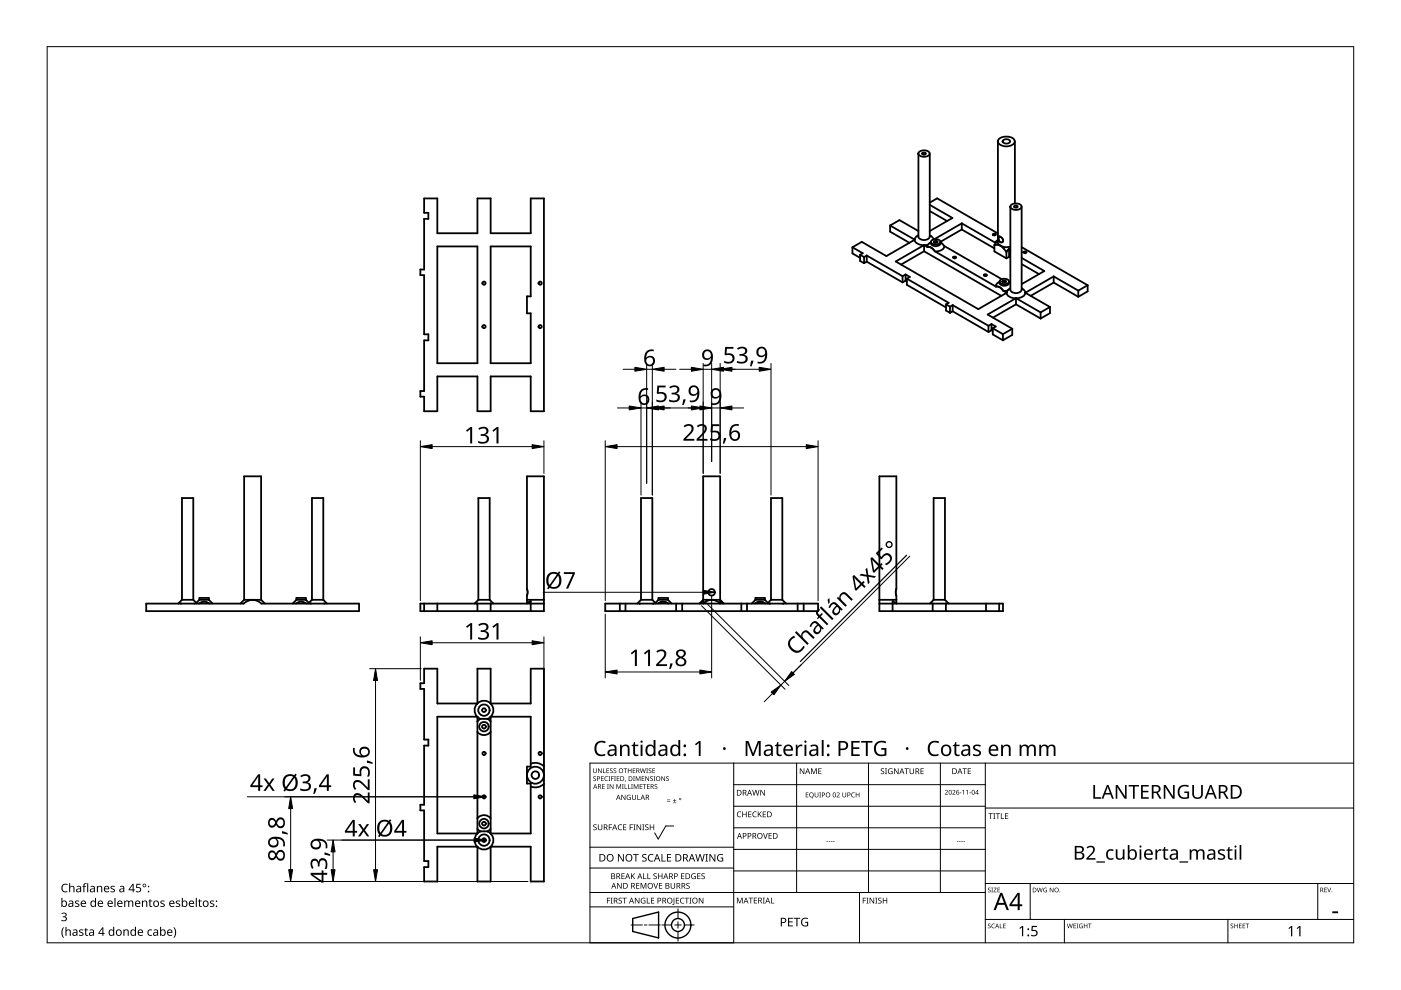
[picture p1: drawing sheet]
<svg xmlns="http://www.w3.org/2000/svg" width="297mm" height="210mm" viewBox="0 0 297 210" stroke-linecap="round" stroke-linejoin="round" font-family="sans-serif">
<g fill="none" stroke="#000" stroke-width=".38">
<path d="M194.7 32.6v17.6M194.8 32.3a1.74 1.74 0 0 1 2.2 0l.1 .3a1.41 1.41 0 0 1-2.4 0zM195.6 32.4h.5l.2 .2-.4 .2-.3-.1zM197.1 32.6v17.6a1.37 1.37 0 0 1-2.4 0M211.6 30v21.3M211.9 29.4a2.63 2.63 0 0 1 3.2 .3 .85 .85 0 0 1-.7 1.1 2.18 2.18 0 0 1-2.9-.8zM212.6 29.8l.8-.3a.57 .57 0 0 1 .7 .7l-.4 .2h-.6l-.5-.2zM215.2 30v13.1M89.9 42.1h2.8v7.4h8.5v-7.4h2.8v7.4h8.5v-7.4h2.8v45.1h-2.8v-7.4h-8.5v7.4h-2.8v-7.4h-8.5v7.4h-2.8v-3.1h-.8v-1.2h.8v-10.7h.9v-1.3h-.9v-12.6h-.8v-1.2h.8v-10.7h.9v-1.3h-.9zM92.7 52.3h8.5v24.7h-8.5zM104 52.3h8.5v10.5h-.8v3.6h.8v10.6h-8.5zM180.7 52.4l2.2 1.3-.5 .3"/>
<path d="M180.7 52.4v1.3l1.7 1M182.4 54v1.3l.8 .5M182.4 54l.8 .5M183.2 54.5v1.3M183.8 55.5l7.6 4.4M183.8 55.5l-.6 .3M183.8 54.2v1.3M183.8 54.2l7.6 4.4M183.8 54.2l-.6 .3M188.7 47.8l2-1.1 4 2.3M188.7 47.8v1.3l4.1 2.4M188.7 47.8l5.2 3"/>
<path d="M191.4 58.6v1.3M192 59.5l-.6 .4M192 58.2l-.6 .4M192 59.5l.3 .2M192 58.2l.9 .5-.6 .4M192 58.2v1.3M192.3 59.1v1.3l8.3 4.8M192.3 59.1l8.8 5.1-.5 .3M193.9 50.9a1.89 1.89 0 0 0 2 1.1M193.9 50.8l-6 3.5-5.2-3-2 1.1M193.9 50.8v.1M193.9 50.8h.1"/>
<path d="M194.5 50l-.4 .4-.2 .5M194.7 49.9l-.2 .1M195.9 52l-6 3.4 17.5 10.1 6-3.4M195.9 52h.1M195.9 53.3l-4.9 2.8M195.9 53.3l16.4 9.4M195.9 52v1.3M195.9 52l.7 .4M196.6 52.4l.8 .1 .8 .8 12.9 7.5 .8 .1 .8 .8 .7 .4M196.7 51.9l-.8 .1M196.7 51.9l-.1 .5M197.1 49.9l.6 .5 .2 .4"/>
<path d="M197.1 43.4l4.8 2.8-4.8 2.8M197.1 44.7l3.7 2.2M197.1 43l1.6-.9 12.9 7.4M197.2 51.5l-.5 .4M197.2 51.5h.1M197.4 51.3v.3M197.4 51.4l-.2 .1M197.5 51.1a1.31 1.31 0 0 1 1.9 .2 1.17 1.17 0 0 1-2 0zM198.1 51.2l.5-.1 .2 .2-.4 .2-.3-.1zM198.1 51.4h.6M199.4 51.4l.8 .7 12.2 7.1M200.2 52.2a1.73 1.73 0 0 1-2 1.1"/>
<path d="M202.1 54.5l.5-.1 .1 .2-.3 .2-.3-.1zM203.9 47.4l7.1 4 .4-.2-.6 .8M203.9 48.7l-4.5 2.6a1.01 1.01 0 0 1-.6 .9 1.01 1.01 0 0 1-1.1-.2l-.3-.4M203.9 47.4v1.3M203.9 47.4l-5.8 3.3M203.9 48.7l6.9 4M210.5 49.6h.5l.2 .2-.4 .1-.3-.1zM211.5 50.9l-.6 .5M211.5 51.4a2.18 2.18 0 0 0 2.7 .9M211.6 50.9h-.1M211.8 50.1a.7 .7 0 0 1 .8 .4 .7 .7 0 0 1-.2 .9 .9 .9 0 0 1-.6-1.3zM211.8 50.1h.1"/>
<path d="M211.9 59.8a1.04 1.04 0 0 0-.8 1M211.9 59.7a.93 .93 0 0 0 1.4 .8 .69 .69 0 0 0 .6-.8M212 59.5a1.22 1.22 0 0 1 1.9 .2 1.17 1.17 0 0 1-2 0zM212.6 59.6l.3-.1 .4 .1a.35 .35 0 0 1-.4 .3 .35 .35 0 0 1-.3-.3zM212.6 59.9h.6M213.4 53.4a2.51 2.51 0 0 0-2.2-1.5l-.4 .1v1.3l2.6 1.5M213.4 53.4v1.4M213.9 59.8l.3 .2M213.9 52.7l-.5 .7M213.9 52.7l.3 .4M213.9 52.7v1.8M213.9 54.5l.3 .1"/>
<path d="M213.9 54.5l-.5 .3M214.2 43.8v17.6a1.34 1.34 0 0 0 2.4 0M214.3 43.5a1.73 1.73 0 0 1 2.2 0l.1 .3a1.38 1.38 0 0 1-2.4 0zM216.6 52.4l14 8.1M216.6 54.7l4.8 2.8-4.8 2.7M216.6 56l3.7 2.1M216.6 43.8v17.6M217 53.4l.5-.1 .1 .3a.42 .42 0 0 1-.6-.1zM223.4 59.9l-4.9 2.8M223.4 58.6v1.3M223.4 59.9l5.2 3M223.4 58.6l-6 3.5"/>
<path d="M223.4 58.6l5.2 3M200.6 64.5v1.3l.8 .5M200.6 64.5l.8 .5M201.4 65v1.3M202 64.7l7.6 4.4M202 66l-.6 .3M202 64.7l-.6 .3M202 66l7.6 4.4M202 64.7v1.3M209.6 69.1v1.3M210.2 70l.3 .2M210.2 68.7l.9 .5-.6 .4"/>
<path d="M210.2 68.7v1.3M210.2 68.7l-.6 .4M210.2 70l-.6 .4M210.5 69.6v1.3l2.1 1.3M210.5 69.6l2.1 1.2M212.6 70.8v1.4M213.4 62.1a1.86 1.86 0 0 0 2 1.1M213.4 62.1h.1M213.6 61.7l-.2 .4M213.6 61.7h-.9M214.2 61.1l-.6 .5M214.6 69.7v1.3l-2 1.2"/>
<path d="M214.6 69.7l-2 1.1M215.4 63.2l-6 3.5 5.2 3M215.4 63.2v.1M215.4 64.5l-4.9 2.8M215.4 64.5l5.2 3M215.4 63.2v1.3M215.4 63.2l5.2 3M216.6 61.1l.2 .2M216.8 61.3l.4 .3 .2 .5M217.4 62.1h.1M217.4 62.1a1.66 1.66 0 0 1-2 1.2M217.4 62.1l5.2 3"/>
<path d="M220.6 66.2v1.3M222.6 65.1v1.3l-2 1.1M222.6 65.1l-2 1.1M228.6 61.6v1.3M230.6 60.5v1.3l-2 1.1M230.6 60.5l-2 1.1M38.4 128h.1M38.6 127.2l-.8 .8M41 127.2v-21.6h-2.4v21.6M41 127.2h-2.4M41 127.2l.6 .6M41.2 128h.1"/>
<path d="M41.6 127.8v.2M42.2 128a1.8 1.8 0 0 1 2.2 0M42.3 127.2l-.7 .6M44.3 127.2l.8 .8M44.3 127.2v-.4h-2v.4M44.3 127.2h-2M51.6 128a2.61 2.61 0 0 1 3.8 0M51.8 127.2h3.6M51.8 127.2l-.8 .8M55.4 127.2l.8 .8M55.4 127.2v-26.2h-3.6v26.2M55.4 128h20.7v1.6h-45.1v-1.6h20.7"/>
<path d="M62.7 128a1.8 1.8 0 0 1 2.3 0M62.8 127.2l-.8 .8M64.8 127.2v-.4h-2v.4M64.8 127.2h-2M64.8 127.2l.7 .6M65.5 127.8v.2M65.9 128h.1M66.1 127.2l-.6 .6M68.5 127.2l.8 .8M68.5 127.2v-21.6h-2.4v21.6M68.5 127.2h-2.4M68.7 128h.1"/>
<path d="M89.9 128v1.6M92.7 128v1.6M101.2 128h.1M101.2 128v1.6M101.4 127.2l-.8 .8M103.8 127.2v-21.6h-2.4v21.6M103.8 127.2h-2.4M103.8 127.2l.8 .8M104 128h.1M104 128v1.6M111.7 124.9h.1M111.7 127.9l.8-.5v2.2"/>
<path d="M111.7 124.9v-23.9h3.6v28.6h-26.2v-1.6h26.2M111.7 126.3v1.7M111.7 124.9l.2 .6-.2 .7M111.7 126.2v.1M115.3 127.2h-3.6M128.3 128h45.1v1.6h-45.1zM131.4 128v1.6M132.6 128v1.6M135.6 128h.1M135.7 128h.1M135.9 127.2l-.8 .8M138.3 127.2v-21.6h-2.4v21.6"/>
<path d="M138.3 127.2h-2.4M138.3 127.2l.7 .6M138.5 128h.1M139 127.8v.2M139.5 128l1.1-.4 1.1 .4M139.6 127.2l-.6 .6M141.6 127.2l.8 .8M141.6 127.2v-.4h-2v.4M141.6 127.2h-2M143.4 128v1.6M144.6 128v1.6M148.5 128l.6-.6v.6"/>
<path d="M149.1 127.9a2.5 2.5 0 0 1 3.6 0M149.1 127.2h3.6M149.1 127.2l-.8 .8M152.7 127.2l.8 .8M152.7 128v-.6l.6 .6M152.7 127.2v-26.2h-3.6v26.2M157.2 128v1.6M158.4 128v1.6M160 128l1.2-.4 1.1 .4M160.2 127.2l-.8 .8M162.2 127.2v-.4h-2v.4M162.2 127.2h-2"/>
<path d="M162.2 127.2l.6 .6M162.8 127.8v.2M163.2 128h.1M163.3 128h.1M163.5 127.2l-.7 .6M165.9 127.2l.8 .8M165.9 127.2v-21.6h-2.4v21.6M165.9 127.2h-2.4M166 128h.1M166.1 128h.1M169.1 128v1.6M170.4 128v1.6"/>
<path d="M190 126.2h.1M190 126.2v1.7M190 124.9l-.1 .6 .1 .7M190 124.9h.1M190 124.9v-23.9h-3.6v28.6h26.2v-1.6h-26.2M190 127.2h-3.6M190 127.9l-.8-.5v2.2M190 127.9v.1M197.7 128v1.6M197.9 127.2l-.8 .8M200.3 127.2l.8 .8M200.3 127.2v-21.6h-2.4v21.6"/>
<path d="M200.3 127.2h-2.4M200.5 128h.1M200.5 128v1.6M209 128v1.6M211.8 128v1.6M101.2 149.2a2.03 2.03 0 0 0 0 2.8M101.2 152h-8.5v24.7h8.5M101.2 152h.1M101.2 152l.7 .5-.7 .5M101.2 149.2a1.95 1.95 0 0 1 2.8 0M101.2 155.2a1.83 1.83 0 0 0 2.8 0M101.2 149.2v-7.4h2.8v7.4h8.5v-7.4h2.8v45.1h-2.8v-7.4h-8.5"/>
<path d="M101.2 149.2h-8.5v-7.4h-2.8v3.1h-.8v1.2h.8v10.7h.9v1.3h-.9v12.5h-.8v1.2h.8v10.8h.9v1.2h-.9v3.1h2.8v-7.4h8.5M101.2 152v24.7M101.9 152.4h1.5M104 149.2a1.98 1.98 0 0 1-.7 3.3l.7 .5M104 152v24.7M104 152h.1M104.1 152h8.4v10.5h-.8v3.6h.8v10.6h-8.4M101.2 176.8a2.03 2.03 0 0 0 0 2.7M101.2 175.8l.7 .5-.7 .4M101.2 173.5a1.79 1.79 0 0 1 2.8 0M101.2 179.5v7.4h2.8v-7.4M101.9 176.3h1.5"/>
<path d="M104 176.8a1.98 1.98 0 0 1 0 2.7 1.98 1.98 0 0 1-2.8 0M104 175.8l-.7 .5 .7 .4M104 179.5h.1M104.1 176.7h-.1M111.9 163.6h.1M111.9 165h.1M112.5 161.9a2.54 2.54 0 0 1 2.8 .6M115.3 166.2a2.65 2.65 0 0 1-2.8 .6"/>
<circle cx="208.9" cy="58.3" r=".29"/>
<circle cx="215.3" cy="43.8" r=".33"/>
<circle cx="102.6" cy="69.2" r=".34"/>
<circle cx="102.6" cy="60" r=".34"/>
<circle cx="114.5" cy="69.2" r=".34"/>
<circle cx="114.5" cy="60" r=".34"/>
<circle cx="150.9" cy="125.6" r=".69"/>
<circle cx="102.6" cy="154.1" r=".99"/>
<circle cx="102.6" cy="154.1" r=".39"/>
<circle cx="102.6" cy="150.6" r="1.2"/>
<circle cx="102.6" cy="150.6" r=".39"/>
<circle cx="102.6" cy="159.7" r=".34"/>
<circle cx="114.5" cy="159.7" r=".34"/>
<circle cx="102.6" cy="174.6" r=".99"/>
<circle cx="102.6" cy="178.1" r=".39"/>
<circle cx="102.6" cy="178.1" r="1.2"/>
<circle cx="102.6" cy="174.6" r=".39"/>
<circle cx="102.6" cy="168.9" r=".34"/>
<circle cx="113.5" cy="164.3" r=".8"/>
<circle cx="113.5" cy="164.3" r="1.8"/>
<circle cx="114.5" cy="168.9" r=".34"/>
</g>
<path d="M10 9.9h277v190h-277z" fill="none" stroke="#000" stroke-width=".21"/>
<g fill="none" stroke="#000" stroke-width=".21">
<path d="M125.1 179.6h30.5M142.8 175.1h-1.6l-1.6 2.8-.8-1.3M155.6 166.4h53.3M155.6 161.8v38.1h-30.5v-38.1h161.9M168.9 161.8v27.4M184.1 161.8v27.4M199.4 161.8v27.4M208.9 170.9h-53.3M208.9 175.5h-53.3M208.9 161.8v38.1M287 171.3h-78.1M125.1 192.3h30.5"/>
<path d="M125.1 189.2h83.8M133.8 196.1h2.4M136.6 196.1h.6M140 196.1h-2.4M140.3 196.1h2.1M143.1 196.1h1.3M143.7 195.4v1.4M143.7 197.5v2M143.7 192.7v2M147.2 196.1h-2.1M155.6 180.1h53.3M155.6 184h-30.5"/>
<path d="M182.2 189.2v10.7M208.9 184.7h-53.3M218.4 187.3v7.6M225.7 194.9v5M260.3 194.9v5M279.4 187.3v7.6M287 194.9h-78.1M287 187.3h-78.1"/>
</g>
<g fill="#000">
<path d="M141.4 169.8h.7v.2h-.7zM141.4 169.5h.7v.1h-.7zM142.7 170.2h.7v.1h-.7zM143 169.4l.1 .3h.3l-.3 .1v.3l-.1-.3h-.3l.3-.1zM170.8 168h.6v.1h-.4v.4h.4v.1h-.4v.3h.4v.2h-.6zM172.7 168h.2v.7a.26 .26 0 0 0 .2 .3 .26 .26 0 0 0 .3-.3v-.7h.1v.7a.39 .39 0 0 1-.4 .4 .39 .39 0 0 1-.4-.4zM173.7 168h.4l-.1 .1 .1 1h-.4l.1-.1zM177.4 168.1a.37 .37 0 0 1 .6 .1 .37 .37 0 0 1-.3 .5l-.2 .2h.5v.2h-.6l.2-.4a.27 .27 0 0 0 .3-.4 .27 .27 0 0 0-.4-.1zM178.6 168h.1v.7a.26 .26 0 0 0 .3 .3 .26 .26 0 0 0 .3-.3v-.7h.1v.7a.39 .39 0 0 1-.4 .4 .39 .39 0 0 1-.4-.4zM180.6 168.2l.4-.2 .3 .1-.1 .1a.41 .41 0 0 0-.6 .4 .41 .41 0 0 0 .6 .3 .48 .48 0 0 1-.7-.1 .48 .48 0 0 1 .1-.6zM181.4 168h.2v.5h.5v-.5h.1v1.1h-.1v-.5h-.5v.5h-.2zM216.1 196.8l.6-.5h.2v2.2h-.2v-1.9l-.4 .4z"/>
<path d="M218.8 196.3h1v.3h-.8l-.1 .6a.75 .75 0 0 1 1.1 .7 .75 .75 0 0 1-1.1 .6l-.3-.1v-.2l.3 .1a.51 .51 0 0 0 .8-.4 .51 .51 0 0 0-.7-.5l-.3-.1zM273.2 196.8l.6-.5h.2v2.2h-.3v-1.9l-.4 .4zM274.9 196.8l.6-.5h.2v2.2h-.2v-1.9l-.4 .4z"/>
<path d="M144 169.4a.24 .24 0 0 1 .4 0 .24 .24 0 0 1-.4 0zM144.1 169.4a.14 .14 0 0 0 .2 0 .14 .14 0 0 0-.2 0z"/>
<path d="M171.7 168.2l.2-.2a.47 .47 0 0 1 .6 .5l-.3 .5 .3 .3-.4-.2a.54 .54 0 0 1-.5-.4 .54 .54 0 0 1 .1-.5zM171.7 168.5a.4 .4 0 0 0 .8 0 .4 .4 0 0 0-.8 0z"/>
<path d="M174.3 168h.2a.34 .34 0 0 1 .4 .4 .34 .34 0 0 1-.5 .3v.4h-.1zM174.4 168.1v.4a.25 .25 0 0 0 .4-.2 .25 .25 0 0 0-.4-.2z"/>
<path d="M175 168.5a.51 .51 0 0 1 1 0 .51 .51 0 0 1-1 0zM175.2 168.5a.4 .4 0 0 0 .8 0 .4 .4 0 0 0-.8 0z"/>
<path d="M176.7 168.1l.3-.1 .2 .3v.5l-.2 .2h-.3l-.1-.2zM176.8 168.2l-.1 .3a.27 .27 0 0 0 .2 .5 .27 .27 0 0 0 .2-.5l-.1-.3z"/>
<path d="M179.7 168h.2a.34 .34 0 0 1 .4 .4 .34 .34 0 0 1-.5 .3v.4h-.1zM179.8 168.1v.4a.25 .25 0 0 0 .4-.2 .25 .25 0 0 0-.4-.2z"/>
<path d="M212.1 189.3h.4l1.4 3.7h-.5l-.4-1.2h-1.5l-.4 1.2h-.4zM212.3 189.8l-.6 1.6h1.2z"/>
<path d="M215.7 189.3h.5v2.4h.5v.4h-.5v.9h-.4v-.9h-1.8v-.3zM215.8 189.8l-1.3 1.9h1.3z"/>
<circle cx="218" cy="198.3" r=".2"/>
<circle cx="218" cy="197" r=".2"/>
</g>
<g fill="none" stroke="#000" stroke-width=".3">
<path d="M134.1 194.7l5.5-1.3v5.5l-5.5-1.4z"/>
<circle cx="143.7" cy="196.1" r="2.74"/>
<circle cx="143.7" cy="196.1" r="1.37"/>
</g>
<g fill="none" stroke="#000" stroke-width=".21">
<path d="M132.1 78.3h2.5M137.1 77v25.5M138.3 77v28M138.3 78.3h-1.2M143.3 78.3h-2.5M144.1 78.3h2.5M149.1 77v23.4M150.9 78.3h-1.8M150.9 77v20.9M152.7 77v23.4M161 78.3h-7.6M163.5 77v28"/>
<path d="M89.1 93.4v34M91.6 94.7h21.2M115.3 93.4v7M128.3 93.4v34M130.8 94.7h40.1M133.4 86.5h-2.5M135.9 85.2v19.8M135.9 86.5h1.2M139.6 86.5h8.8M150.9 86.5h1.8M155.2 86.5h2.5M173.4 93.4v34"/>
<path d="M192.9 117.9l-27.3 27.4M89.1 135v9.2M91.6 136.3h21.2M115.2 125.6h36.4M115.3 135v30.6M128.3 130.2v13.5M148.7 128.4l17.7 17.7M149.5 127.6l17.7 17.7M150.9 126.2v17.5M78.4 141.8h10.9M79.6 144.3v40.1M148.4 142.5h-17.6"/>
<path d="M163.8 147l-1.8 1.8M52.4 168.9h50.6M61.6 171.4v13M103 178.1h-33.6M70.6 180.6v3.8M111.9 186.9h-51.5"/>
</g>
<g fill="#000" stroke="#000" stroke-width=".21">
<path d="M134.6 77.9l2.5 .4-2.5 .4zM138.3 78.3l2.5-.4v.8zM146.6 77.9l2.5 .4-2.5 .4zM150.9 78.3l2.5-.4v.8zM152.7 78.3l2.5-.4v.8zM161 77.9l2.5 .4-2.5 .4zM89.1 94.7l2.5-.4v.8zM112.8 94.3l2.5 .4-2.5 .4zM128.3 94.7l2.5-.4v.8zM133.4 86.1l2.5 .4-2.5 .4zM137.1 86.5l2.5-.4v.8zM138.3 86.5l2.5-.4v.8z"/>
<path d="M146.6 86.1l2.5 .4-2.5 .4zM148.4 86.1l2.5 .4-2.5 .4zM152.7 86.5l2.5-.4v.8zM170.9 94.3l2.5 .4-2.5 .4zM89.1 136.3l2.5-.4v.8zM112.8 135.9l2.5 .4-2.5 .4zM149.1 125.2l2.5 .4-2.5 .4zM79.6 141.8l.4 2.5h-.8zM128.3 142.5l2.5-.4v.8zM148.4 142.1l2.5 .4-2.5 .4zM163.5 146.7l2.1-1.4-1.5 2zM167.8 142.4l.6 .6-2 1.5z"/>
<path d="M61.6 168.9l.4 2.5h-.8zM100.5 168.5l2.5 .4-2.5 .5zM100.5 177.7l2.5 .4-2.5 .4zM61.2 184.4h.8l-.4 2.5zM70.6 178.1l.4 2.5h-.8zM70.2 184.4h.8l-.4 2.5zM79.2 184.4h.8l-.4 2.5z"/>
</g>
<g fill="#000">
<path d="M153.8 73.6h1.7v.3h-1.4l-.1 1.1a1.17 1.17 0 0 1 1.8 .9 1.17 1.17 0 0 1-1.6 1.2l-.7-.2v-.4a1.03 1.03 0 0 0 1.8-.5 .93 .93 0 0 0-1.5-.7l-.2-.1zM156.3 73.9a1.25 1.25 0 0 1 1.2-.5 1.25 1.25 0 0 1 .9 1 .85 .85 0 0 1-.7 .8 .93 .93 0 0 1 .9 1.1 .93 .93 0 0 1-1.1 .8l-1.3-.2v-.4a1.24 1.24 0 0 0 1.9-.3 .71 .71 0 0 0-1-.8h-.3v-.3a.81 .81 0 0 0 .8-.1 .81 .81 0 0 0 .3-.8 1.02 1.02 0 0 0-1.4 0zM159.3 76.5h.5l-.5 1.2h-.3zM98.8 91.3l1-.8h.3v3.5h-.4v-3l-.7 .6zM101.4 90.8a1.25 1.25 0 0 1 1.2-.4 1.25 1.25 0 0 1 1 1 .85 .85 0 0 1-.8 .8 .93 .93 0 0 1 .9 1 .93 .93 0 0 1-1.1 .9l-1.2-.2v-.4a1.24 1.24 0 0 0 1.8-.3 .71 .71 0 0 0-.9-.8h-.4v-.4a.81 .81 0 0 0 .9 0 .81 .81 0 0 0 .3-.8 1.02 1.02 0 0 0-1.5-.1zM104.4 91.3l.9-.8h.4v3.5h-.4v-3l-.7 .6zM139.4 81.8h1.7v.3h-1.4v1.1a1.17 1.17 0 0 1 1.7 .9 1.17 1.17 0 0 1-1.6 1.2l-.6-.2v-.4a1.03 1.03 0 0 0 1 .3 1.03 1.03 0 0 0 .7-.8 .93 .93 0 0 0-1.4-.7l-.3-.1zM141.9 82.1a1.25 1.25 0 0 1 1.2-.4 1.25 1.25 0 0 1 .9 .9 .85 .85 0 0 1-.7 .8 .93 .93 0 0 1 .9 1.1 .93 .93 0 0 1-1.1 .8l-1.2-.2v-.4a1.24 1.24 0 0 0 1.8-.3 .71 .71 0 0 0-1-.8h-.3v-.3a.81 .81 0 0 0 .9-.1 .81 .81 0 0 0 .3-.8 1.02 1.02 0 0 0-1.5 0zM144.9 84.7h.5l-.4 1.2h-.4zM144.9 90.3a1.16 1.16 0 0 1 1.4-.4 1.16 1.16 0 0 1 .7 1.2l-.3 .6-1.3 1.3h1.8v.4h-2.3v-.3l1.1-1.1a.98 .98 0 0 0 .3-1.7h-.5l-.6 .3zM147.7 90.3a1.16 1.16 0 0 1 1.4-.4 1.16 1.16 0 0 1 .7 1.2l-.3 .6-1.3 1.3h1.8v.4h-2.3v-.3l1.1-1.1a.98 .98 0 0 0 .3-1.7h-.5l-.6 .3zM150.8 90h1.7v.3h-1.4v1.1a1.17 1.17 0 0 1 1.7 .9 1.17 1.17 0 0 1-1.6 1.2l-.6-.2v-.4a1.03 1.03 0 0 0 1.7-.5 .93 .93 0 0 0-1.4-.7l-.3-.1z"/>
<path d="M153.5 92.9h.5l-.4 1.2h-.4zM185.7 117.3l1.2-1.2 .3 .2-1 1 .7 .8a1.17 1.17 0 0 1 1.9-.5 1.17 1.17 0 0 1-.3 1.9l-.6 .3-.3-.3a1.03 1.03 0 0 0 .9-1.6 .93 .93 0 0 0-1.5 .6l-.3 .1zM98.8 132.8l1-.7h.3v3.5h-.4v-3l-.7 .5zM101.4 132.4a1.25 1.25 0 0 1 1.2-.4 1.25 1.25 0 0 1 1 .9 .85 .85 0 0 1-.8 .9 .93 .93 0 0 1 .9 1 .93 .93 0 0 1-1.1 .8l-1.2-.1v-.4a1.24 1.24 0 0 0 1.8-.3 .71 .71 0 0 0-.9-.8h-.4v-.4a.81 .81 0 0 0 .9 0 .81 .81 0 0 0 .3-.9 1.02 1.02 0 0 0-1.5 0zM104.4 132.8l.9-.7h.4v3.5h-.4v-3l-.7 .5zM119.5 121.3h2.4v.3l-1.4 3.2h-.5l1.4-3.1h-1.9zM167.6 135.3l.8-.5 .2 .4a1.36 1.36 0 0 0-1.1 1.3 1.36 1.36 0 0 0 1 1.3 1.32 1.32 0 0 0 1.8-.9l.3 .3a1.8 1.8 0 0 1-2.6 .9 1.8 1.8 0 0 1-.4-2.8zM168.5 134.1l.3-.3 1.1 1.1a1 1 0 0 1 .5-1.1 1 1 0 0 1 1.1 .2l1.2 1.2-.3 .3-1.2-1.2a.7 .7 0 0 0-1 .2 .7 .7 0 0 0 .3 1l1 .9-.3 .3zM173.3 129.3l.4-.3 .2 .4a.55 .55 0 0 0-.5 .5 .55 .55 0 0 0 .4 .5l.4-.4 .3 .2-.5 .5 1.6 1.6-.3 .3-1.6-1.6-.3 .3-.2-.1 .3-.5a.86 .86 0 0 1-.2-1.4zM175.4 127.2l.4-.4 .1 1.1-.2 .2zM173.8 128.9l.3-.3 2.6 2.6-.3 .3zM178.3 125.9a.83 .83 0 0 1 1.3 0l1.2 1.2-.3 .3-1.2-1.2a.7 .7 0 0 0-1 .2 .7 .7 0 0 0 .3 1l1 1-.3 .3-1.9-1.9 .2-.2 .4 .1v-.4z"/>
<path d="M183.8 120.4l.3 1.5 1.6 .3-.3 .3-1.3-.2 .3 1.2-.4 .4-.2-1.6-1.6-.3 .4-.3 1.1 .2-.2-1.2zM133.7 138.5l1-.8h.3v3.5h-.4v-3l-.6 .6zM136.5 138.5l1-.8h.3v3.5h-.4v-3l-.7 .6zM139.2 138.1a1.16 1.16 0 0 1 1.3-.4 1.16 1.16 0 0 1 .8 1.1l-.4 .7-1.2 1.3h1.7v.4h-2.3v-.3l1.1-1.2a.98 .98 0 0 0 .3-1.6h-.5l-.6 .3zM142.1 140.7h.5l-.4 1.2h-.3zM55.9 165.1h.5l.7 1 .6-1h.5l-.9 1.2 1 1.4h-.5l-.7-1.1-.8 1.1h-.5l1-1.4zM59.8 176.2l1.2 .4v.3l-1.2-.2zM63.7 164.5a1.25 1.25 0 0 1 1.2-.4 1.25 1.25 0 0 1 .9 .9 .85 .85 0 0 1-.7 .9 .93 .93 0 0 1 .9 1 .93 .93 0 0 1-1.1 .8l-1.3-.2v-.4a1.24 1.24 0 0 0 1.9-.3 .71 .71 0 0 0-1-.7h-.3v-.4a.81 .81 0 0 0 .8-.1 .81 .81 0 0 0 .3-.8 1.02 1.02 0 0 0-1.4 0zM66.7 167.1l.5 .1-.5 1.1h-.3zM74.9 162.7h.4v1.4l1 .1a1.17 1.17 0 0 1 .9-1.8 1.17 1.17 0 0 1 1.2 1.6l-.2 .7h-.4a1.03 1.03 0 0 0 .3-1.1 1.03 1.03 0 0 0-.8-.7 .93 .93 0 0 0-.6 1.5l-.2 .2-1.6-.2zM75.9 174.7h.5l.7 1 .7-1h.5l-.9 1.3 .9 1.3h-.5l-.7-1-.7 1h-.5l.9-1.3zM77.8 161.3l1.2 .4v.3l-1.2-.3z"/>
<path d="M75.1 168.4a1.5 1.5 0 0 1 2.1 .6l.8 .8v-1.8h.4v2.3h-.4l-1.1-1.1a.98 .98 0 0 0-1.7-.2v.4l.3 .7-.3 .2a1.47 1.47 0 0 1-.1-1.9zM75.1 165.6a1.5 1.5 0 0 1 2.1 .7l.8 .7v-1.8h.4v2.3h-.4l-1.1-1.1a.98 .98 0 0 0-1.7-.2v.4l.3 .7-.3 .2a1.47 1.47 0 0 1-.1-1.9zM66.1 182.3a.85 .85 0 0 1 .8-.2 .85 .85 0 0 1 .7 .7 .93 .93 0 0 1 1-.9 .93 .93 0 0 1 .8 1.1l-.2 1.2h-.4a1.24 1.24 0 0 0-.3-1.8 .71 .71 0 0 0-.7 1v.3h-.4a.81 .81 0 0 0-.1-.9 .81 .81 0 0 0-.8-.3 1.02 1.02 0 0 0 0 1.5l-.3 .2a1.65 1.65 0 0 1-.1-1.9zM68.8 180.8l1.2 .3v.4l-1.2-.3z"/>
<path d="M137.1 74.5l.5-.3 .6-.1h.4v.4a1.18 1.18 0 0 0-1.6 1.3 1.08 1.08 0 0 1 1.6-.1 1.08 1.08 0 0 1 0 1.7 1.22 1.22 0 0 1-1.5 .1 1.22 1.22 0 0 1-.5-1.4l.1-.9zM137 76.5a.76 .76 0 0 0 1.5 0 .76 .76 0 0 0-1.5 0z"/>
<path d="M149.2 74.4a1.28 1.28 0 0 1 1.5 0 1.28 1.28 0 0 1 .5 1.5 1.58 1.58 0 0 1-2.1 1.7v-.3a1.16 1.16 0 0 0 1.2-.2 1.16 1.16 0 0 0 .4-1.2 1.08 1.08 0 0 1-1.6 .1 1.08 1.08 0 0 1 .1-1.6zM149.2 75.2a.8 .8 0 0 0 1.6 0 .8 .8 0 0 0-1.6 0z"/>
<path d="M160.7 73.8a1.28 1.28 0 0 1 1.5 0 1.28 1.28 0 0 1 .5 1.5 1.58 1.58 0 0 1-2.1 1.7v-.3a1.16 1.16 0 0 0 1.2-.2 1.16 1.16 0 0 0 .4-1.2 1.08 1.08 0 0 1-1.6 .1 1.08 1.08 0 0 1 .1-1.6zM160.7 74.6a.8 .8 0 0 0 1.6 0 .8 .8 0 0 0-1.6 0z"/>
<path d="M135.9 82.7l.5-.3 .6-.1h.4v.4a1.18 1.18 0 0 0-1.6 1.4 1.08 1.08 0 0 1 1.6-.2 1.08 1.08 0 0 1 0 1.7 1.28 1.28 0 0 1-1.6 0 1.28 1.28 0 0 1-.4-1.5l.1-.8zM135.8 84.7a.76 .76 0 0 0 1.5 0 .76 .76 0 0 0-1.5 0z"/>
<path d="M146.3 82a1.22 1.22 0 0 1 1.4-.1 1.22 1.22 0 0 1 .6 1.3 1.64 1.64 0 0 1-2.1 2v-.3a1.16 1.16 0 0 0 1.2-.2 1.16 1.16 0 0 0 .4-1.2 1.08 1.08 0 0 1-1.6 .1 1.08 1.08 0 0 1 .1-1.6zM146.4 82.8a.76 .76 0 0 0 1.5 0 .76 .76 0 0 0-1.5 0z"/>
<path d="M151 82.6a1.28 1.28 0 0 1 1.5 0 1.28 1.28 0 0 1 .5 1.5 1.58 1.58 0 0 1-2.1 1.7v-.3a1.16 1.16 0 0 0 1.2-.2 1.16 1.16 0 0 0 .4-1.2 1.08 1.08 0 0 1-1.6 .1 1.08 1.08 0 0 1 .1-1.6zM151 83.4a.8 .8 0 0 0 1.6 0 .8 .8 0 0 0-1.6 0z"/>
<path d="M155.1 90.3l.6-.3 .5-.1h.4v.4a1.18 1.18 0 0 0-1.5 1.4 1.08 1.08 0 0 1 1.6-.1 1.08 1.08 0 0 1-.1 1.6 1.22 1.22 0 0 1-1.4 .1 1.22 1.22 0 0 1-.6-1.4l.1-.8zM155 92.4a.8 .8 0 0 0 1.6 0 .8 .8 0 0 0-1.6 0z"/>
<path d="M184.9 118.1l1.6 1.6 .4-.3 .2 .3-.3 .3 .5 .6-.3 .3-.5-.6-1.2 1.2-.3-.3-.5-2.8zM184.9 118.7l.4 2.2 .9-.9z"/>
<path d="M187.8 115.5a.75 .75 0 0 1 1.5 0 .75 .75 0 0 1-1.5 0zM188.1 115.5a.46 .46 0 0 0 .9 0 .46 .46 0 0 0-.9 0z"/>
<path d="M116.2 121.7l.5-.3a1.92 1.92 0 0 1 1.6 .1l.2-.3 .3 .2-.2 .3 .3 .6 .1 .8a1.63 1.63 0 0 1-.7 1.5 1.63 1.63 0 0 1-1.8 0l-.2 .4-.3-.2 .2-.4a2.31 2.31 0 0 1 0-2.7zM118.3 122.1l-1.5 2.2a1.24 1.24 0 0 0 1.4-.1 1.24 1.24 0 0 0 .4-1.4zM116.6 121.9l-.3 .8 .2 1.3 1.6-2.2-.8-.1z"/>
<path d="M143.5 138a1.03 1.03 0 0 1 1.3-.3 1.03 1.03 0 0 1 .5 1.2l-.5 .5a1 1 0 0 1 .7 1.3 1 1 0 0 1-1.4 .6 .94 .94 0 0 1-.9-.9 .94 .94 0 0 1 .7-1l-.1-.1a.88 .88 0 0 1-.3-1.3zM143.6 140.3a.7 .7 0 0 0 1.4 0 .7 .7 0 0 0-1.4 0zM143.8 138.6a.6 .6 0 0 0 1.2 0 .6 .6 0 0 0-1.2 0z"/>
<path d="M172.1 132a.79 .79 0 0 1 1.3 0l1.3 1.2-.3 .3-.3-.2a.85 .85 0 0 1-.7 1.1 .85 .85 0 0 1-.9-1l.8-1a.61 .61 0 0 0-.7-.3 .61 .61 0 0 0-.5 .5l-.1 .4-.4-.2zM173.5 132.6a.92 .92 0 0 0-.5 1.3l.3 .2 .3-.2a.75 .75 0 0 0-.1-1.3z"/>
<path d="M176.1 128a.79 .79 0 0 1 1.3 0l1.3 1.2-.2 .2-.4-.2a.85 .85 0 0 1-.7 1.2 .85 .85 0 0 1-.9-1l.8-1a.61 .61 0 0 0-.7-.3 .61 .61 0 0 0-.5 .5l-.1 .3-.3-.1zM177.5 128.6a.92 .92 0 0 0-.5 1.3 .69 .69 0 0 0 .9-.4 .69 .69 0 0 0-.4-.9z"/>
<path d="M181.1 121.9l1.6 1.6 .4-.3 .2 .3-.3 .3 .5 .6-.3 .3-.5-.6-1.2 1.2-.3-.3-.5-2.8zM181.1 122.5l.4 2.2 .9-.9z"/>
<path d="M54.7 164.2h.5v2.3h.5v.4h-.5v.8h-.5v-.8h-1.6v-.4zM54.7 164.6l-1.2 1.9h1.2z"/>
<path d="M57.2 173.6a.88 .88 0 0 1 1.3 .5 1 1 0 0 1 1.3-.8 1 1 0 0 1 .6 1.4 .94 .94 0 0 1-.8 .9 .94 .94 0 0 1-1.1-.7 .91 .91 0 0 1-1.1 .5 .91 .91 0 0 1-.6-1.2zM58.8 174.5a.7 .7 0 0 0 1.4 0 .7 .7 0 0 0-1.4 0zM57.2 174.4a.58 .58 0 0 0 1.1 0 .58 .58 0 0 0-1.1 0z"/>
<path d="M57.1 177.8a2.22 2.22 0 0 1 3.2 .7l.1 .9h-.4a1.16 1.16 0 0 0-.2-1.2 1.16 1.16 0 0 0-1.1-.3 1.08 1.08 0 0 1 .1 1.6 1.08 1.08 0 0 1-1.6-.1 1.16 1.16 0 0 1-.1-1.6zM57.2 178.6a.76 .76 0 0 0 1.5 0 .76 .76 0 0 0-1.5 0z"/>
<path d="M60.3 164.6l.5-.3a1.92 1.92 0 0 1 1.6 .1l.2-.4 .3 .2-.2 .4a1.8 1.8 0 0 1 .2 2.3 1.8 1.8 0 0 1-2.3 .6l-.2 .3-.3-.2 .2-.3a2.31 2.31 0 0 1 0-2.7zM62.4 164.9l-1.5 2.3a1.18 1.18 0 0 0 1.3 0 1.18 1.18 0 0 0 .5-1.3zM60.7 164.8a2 2 0 0 0-.1 2.1l1.6-2.2-.8-.2z"/>
<path d="M66.1 178.3l.6-.4 .7-.1a1.64 1.64 0 0 1 2 2.1h-.4a1.16 1.16 0 0 0-.2-1.2 1.16 1.16 0 0 0-1.1-.4 1.08 1.08 0 0 1 .1 1.6 1.08 1.08 0 0 1-1.6-.1 1.16 1.16 0 0 1-.1-1.5zM66.2 179a.76 .76 0 0 0 1.5 0 .76 .76 0 0 0-1.5 0z"/>
<path d="M69.3 164.2h.4v2.3h.5v.4h-.5v.8h-.4v-.8h-1.7v-.4zM69.3 164.6l-1.3 1.9h1.3z"/>
<path d="M74.8 173.8h.4v2.4h.5v.4h-.5v.7h-.4v-.7h-1.7v-.4zM74.8 174.3l-1.3 1.9h1.3z"/>
<path d="M74.9 158.6h.3a1.18 1.18 0 0 0 1.4 1.5 1.08 1.08 0 0 1-.1-1.6 1.08 1.08 0 0 1 1.6 .1 1.22 1.22 0 0 1 .1 1.5 1.22 1.22 0 0 1-1.3 .5 1.63 1.63 0 0 1-2-2zM76.5 159.4a.8 .8 0 0 0 1.6 0 .8 .8 0 0 0-1.6 0z"/>
<path d="M80.4 174.3l.5-.4a1.92 1.92 0 0 1 1.5 .1l.3-.3 .3 .2-.3 .3a1.8 1.8 0 0 1 .3 2.4 1.8 1.8 0 0 1-2.3 .6l-.3 .3-.3-.2 .3-.4a2.31 2.31 0 0 1 0-2.6zM82.5 174.6l-1.6 2.2a1.18 1.18 0 0 0 1.3 0 1.18 1.18 0 0 0 .5-1.2zM80.8 174.5a1.93 1.93 0 0 0-.1 2.1l1.5-2.2-.8-.2z"/>
<path d="M85.2 173.8h.5v2.4h.5v.4h-.5v.7h-.5v-.7h-1.6v-.4zM85.3 174.3l-1.3 1.9h1.2z"/>
<path d="M57.2 180.5a.88 .88 0 0 1 1.3 .5 1 1 0 0 1 1.3-.8 1 1 0 0 1 .6 1.4 .94 .94 0 0 1-.8 .9 .94 .94 0 0 1-1.1-.7 .89 .89 0 0 1-1 .6 .89 .89 0 0 1-.7-1.1zM58.8 181.4a.7 .7 0 0 0 1.4 0 .7 .7 0 0 0-1.4 0zM57.2 181.3a.58 .58 0 0 0 1.1 0 .58 .58 0 0 0-1.1 0z"/>
<path d="M65.9 185.1h2.3v-.5h.4v.5h.8v.4h-.8v1.6h-.4l-2.3-1.6zM66.3 185.5l1.9 1.2v-1.2z"/>
</g>
<path d="M192.2 117.7l-22.5 22.5" fill="none" stroke="#000" stroke-width=".25"/>
<g fill="#000">
<path d="M126.4 157.5a1.78 1.78 0 0 1 2-.3l-.1 .4-.9-.2a1.31 1.31 0 0 0-.9 1.7 1.31 1.31 0 0 0 1.8 .8v.3a1.64 1.64 0 0 1-2-.4 1.64 1.64 0 0 1-.1-2zM168.7 157.9h.3l.1 .4 .4-.4h.6v.3l-.6 .1-.3 .3-.1 1.7h-.4zM185.7 157.5a2.04 2.04 0 0 1 2.2-.3l-.2 .4a1.32 1.32 0 0 0-2 1 1.32 1.32 0 0 0 1.8 1.3v-.9h-.7v-.4h1.1v1.6h-.2a1.7 1.7 0 0 1-2.2-.5 1.7 1.7 0 0 1 .2-2.2zM197.1 157.5a1.78 1.78 0 0 1 2-.3l-.2 .4a1.25 1.25 0 0 0-1.5 .1 1.25 1.25 0 0 0-.2 1.5 1.21 1.21 0 0 0 1.8 .7v.3a1.64 1.64 0 0 1-2-.4 1.64 1.64 0 0 1-.1-2zM206.4 158.1a1.41 1.41 0 0 1 1.6-.1l-.2 .3-.5-.1a.38 .38 0 0 0-.6 .1 .38 .38 0 0 0 .4 .5l.2 .1a.86 .86 0 0 1 .7 .7 1.09 1.09 0 0 1-1.7 .6v-.4l.8 .2 .4-.1v-.4l-.5-.3a.71 .71 0 0 1-.6-1.1zM125.8 164.7l.4-.1 .1 .1a.24 .24 0 0 0-.3 0 .24 .24 0 0 0-.1 .3 .24 .24 0 0 0 .4 .1 .32 .32 0 0 1-.1 .5 .32 .32 0 0 1-.4-.2 .24 .24 0 0 0 .3 .2 .24 .24 0 0 0 0-.4l-.3-.2zM125.8 162.9h.1v.7a.26 .26 0 0 0 .2 .2 .26 .26 0 0 0 .3-.2v-.7h.1v.7a.38 .38 0 0 1-.4 .3 .38 .38 0 0 1-.3-.3zM125.8 174.9l.5-.1h.2v.2a.25 .25 0 0 0-.4-.1 .25 .25 0 0 0 0 .4 .4 .4 0 0 1 .4 .3 .4 .4 0 0 1-.2 .4 .4 .4 0 0 1-.5-.2v.1a.27 .27 0 0 0 .5 0 .27 .27 0 0 0-.1-.4l-.4-.2zM126.8 162.9h.1l.6 .8v-.8h.1v1h-.2l-.5-.8v.8h-.1zM126.8 174.8h.1v.8a.32 .32 0 0 0 .3 .3 .32 .32 0 0 0 .3-.3v-.8h.2v.8a.47 .47 0 0 1-.5 .4 .47 .47 0 0 1-.4-.4zM127.9 162.9h.1v.9h.4v.1h-.5zM127.4 164.6h.6v.1h-.4v.3h.4l-.4 .1v.4h.4v.1h-.6z"/>
<path d="M127.7 166.3h.5v.1h-.4v.3h.4l-.4 .1v.4h.4v.1h-.5zM128.3 164.7l.6-.1-.3 .1a.41 .41 0 0 0-.3 .5 .41 .41 0 0 0 .6 .3 .47 .47 0 0 1-.7-.1 .47 .47 0 0 1 .1-.7zM128.7 166.3h.4l-.1 .9 .1 .1h-.4l.1-.1zM128.6 162.9h.5v.1h-.4v.3h.4l-.4 .1v.4h.4v.1h-.5zM129.1 174.8h.7v.1h-.6v.5h.5v.1h-.5v.5h-.1zM129 164.6h.4l-.1 .1 .1 .9h-.4l.1-.1zM129.6 164.6h.5v.1h-.4v.4h.4l-.4 .1v.4h-.1zM129.4 163l.3-.1 .2 .2a.24 .24 0 0 0-.4-.1 .24 .24 0 0 0 0 .3 .24 .24 0 0 0 .3 .1l.1 .2-.1 .2-.4 .1-.1-.1a.24 .24 0 0 0 .4 .1 .24 .24 0 0 0 0-.4l-.4-.2zM129.3 166.3h.1l.5 .8v-.8h.2v1h-.2l-.5-.9v.9h-.1zM130.2 164.6h.4l-.1 .9 .1 .1h-.4l.1-.1zM130.1 163l.4-.1 .1 .2a.24 .24 0 0 0-.3-.1 .24 .24 0 0 0-.1 .3 .24 .24 0 0 0 .4 .1l.1 .2-.1 .2-.4 .1-.1-.1a.24 .24 0 0 0 .3 .1 .24 .24 0 0 0 0-.4l-.3-.2zM130.7 166.3h.2l.3 .8 .3-.8h.2v1h-.1v-.9l-.5 .9-.3-.9v.9h-.1z"/>
<path d="M130.8 164.6h.5v.1h-.4v.3h.4l-.4 .1v.4h.4v.1h-.5zM131.1 174.9l.5-.1h.3l-.1 .2a.49 .49 0 0 0-.7 .4 .49 .49 0 0 0 .8 .4 .57 .57 0 0 1-.8 0 .57 .57 0 0 1 0-.8zM131.9 166.3h.3l-.1 .1 .1 .9h-.3l.1-.1zM132.4 166.3h.2v.9h.4v.1h-.6zM131.7 168.5h.2l.6 .9v-.9h.1v1.1h-.2l-.5-.9v.9h-.2zM132.2 162.9h.8l-.3 .1v.9h-.2v-.9zM132.5 165.4h.2l-.2 .4zM132.1 174.8h.7v.1h-.5v.4h.5v.1h-.5v.5h.5v.1h-.7zM131.5 157.9h.3v.3a.91 .91 0 0 1 1-.3 .91 .91 0 0 1 .7 .8v1.6h-.4v-1.5a.64 .64 0 0 0-.8-.6 .64 .64 0 0 0-.4 .8v1.3h-.4zM133.2 166.3h.1v.9h.4v.1h-.5zM133 168.6l.5-.1 .2 .1v.1a.45 .45 0 0 0-.7 .3 .45 .45 0 0 0 .6 .5v-.3h-.2v-.2h.4v.6a.6 .6 0 0 1-.8-.2 .6 .6 0 0 1 0-.8zM133.5 174.8h.7v.1h-.5v.5h.5v.1h-.5v.5h-.2z"/>
<path d="M133.1 162.9h.1v.4h.6v-.4h.1v1h-.1v-.5h-.6v.5h-.1zM133.8 166.3h.4l-.1 .1 .1 .9h-.4l.1-.1zM134.2 164.6h.4l-.1 .1 .1 .9h-.4l.1-.1zM134.2 162.9h.5v.1h-.4v.3h.4l-.4 .1v.4h.4v.1h-.5zM134.3 174.8h.4l-.1 .1v1l.1 .1h-.4l.1-.1v-1zM134.4 166.3h.1l.4 .8 .3-.8h.2v1h-.2v-.9l-.4 .9-.3-.9v.9h-.1zM134 168.5h.1v.7a.28 .28 0 0 0 .3 .3 .28 .28 0 0 0 .3-.3v-.7h.1v.7a.42 .42 0 0 1-.4 .4 .42 .42 0 0 1-.4-.4zM134.4 157.3h.2v.6h.7v.3h-.7v1.4l.3 .4h.5v.3a.73 .73 0 0 1-1.2-.7v-1.4h-.3v-.2l.4-.1zM135.1 168.5h.2v1h.4v.1h-.6zM134.8 164.6h.2l.3 .8 .3-.8h.2v1h-.1v-.9l-.5 .9-.3-.9v.9h-.1zM135 174.8h.1l.7 1v-1h.1v1.2h-.1l-.7-1v1h-.1zM135.6 166.3h.6v.1h-.4v.3h.4l-.4 .1v.4h.4v.1h-.6z"/>
<path d="M136.2 174.8h.4l-.1 .1v1l.1 .1h-.4l.1-.1v-1zM136.1 164.6h.5v.1h-.4v.3h.4l-.4 .1v.4h.4v.1h-.5zM135.7 162.9h.1l.2 .9 .2-.9h.2l.2 .9 .2-.9h.1l-.2 1h-.2l-.2-.8-.2 .8h-.2zM136.3 166.3h.7l-.3 .1v.9h-.1v-.9zM137 162.9h.4l-.1 .1 .1 .9h-.4l.1-.1zM136.8 174.9l.4-.1h.3l-.1 .2a.25 .25 0 0 0-.3-.1 .25 .25 0 0 0 0 .4 .42 .42 0 0 1 .4 .5 .42 .42 0 0 1-.7 .2v-.1a.27 .27 0 0 0 .5 0 .27 .27 0 0 0-.1-.4l-.4-.2zM136.8 164.6h.2l.5 .8v-.8h.1v1h-.1l-.6-.8v.8h-.1zM137.2 166.3h.5v.1h-.4v.3h.4l-.4 .1v.4h.4v.1h-.5zM137.6 163l.3-.1 .2 .2a.24 .24 0 0 0-.4-.1 .24 .24 0 0 0 0 .3 .24 .24 0 0 0 .3 .1l.1 .2-.1 .2-.4 .1-.1-.1a.24 .24 0 0 0 .4 .1 .24 .24 0 0 0 0-.4l-.4-.2zM137.9 164.7l.3-.1 .2 .1a.24 .24 0 0 0-.3 0 .24 .24 0 0 0-.1 .3 .24 .24 0 0 0 .3 .1 .32 .32 0 0 1 0 .5 .32 .32 0 0 1-.5-.2 .24 .24 0 0 0 .4 .2 .24 .24 0 0 0 0-.4l-.3-.2zM137.8 174.8h.1v.5h.6v-.5h.2v1.2h-.2v-.6h-.6v.6h-.1zM138.3 162.9h.6v.1h-.4v.3h.4l-.4 .1v.4h.4v.1h-.6z"/>
<path d="M138.6 164.6h.3l-.1 .9 .1 .1h-.3l.1-.1zM138.8 166.4l.4-.1 .1 .1a.24 .24 0 0 0-.3 0 .24 .24 0 0 0-.1 .3 .24 .24 0 0 0 .4 .1 .31 .31 0 0 1-.1 .5 .31 .31 0 0 1-.4-.2 .24 .24 0 0 0 .3 .1 .24 .24 0 0 0 0-.3l-.3-.3zM140.2 164.6h.2l.5 .8v-.8h.1v1h-.1l-.6-.8v.8h-.1zM141.3 164.7l.3-.1 .2 .1a.24 .24 0 0 0-.4 0 .24 .24 0 0 0 0 .3 .24 .24 0 0 0 .3 .1 .32 .32 0 0 1 0 .5 .32 .32 0 0 1-.5-.2 .24 .24 0 0 0 .4 .2 .24 .24 0 0 0 0-.4l-.3-.2zM147.4 157.8l.8-.7h.3v3.2h-.3v-2.8l-.6 .5zM156.4 172.2l.4-.2 .4 .1-.1 .1a.49 .49 0 0 0-.7 .5 .49 .49 0 0 0 .7 .4 .57 .57 0 0 1-.8 0 .57 .57 0 0 1 .1-.8zM157.4 172.1h.1v.5h.7v-.5h.1v1.2h-.1v-.6h-.7v.6h-.1zM158.6 172.1h.7v.1h-.5v.4h.5v.1h-.5v.4h.5v.2h-.7zM158.1 157.1h.6l1 2.6 1-2.6h.6v3.2h-.4v-2.8l-1.1 2.8h-.3l-1-2.8v2.8h-.4zM159.7 172.2l.3-.2 .4 .1v.1h-.3a.49 .49 0 0 0-.4 .6 .49 .49 0 0 0 .7 .3 .57 .57 0 0 1-.8 0 .57 .57 0 0 1 0-.8zM159.5 167.5h.1l.3 1 .3-1h.1l.3 1 .3-1h.1l-.3 1.2h-.2l-.3-1-.2 1h-.2zM160.7 172.1h.1v.6l.6-.6h.1l-.5 .5 .5 .7h-.1l-.5-.6-.1 .6h-.1z"/>
<path d="M161.8 176.6h.1l.4 1.1 .3-1.1h.2l-.4 1.2h-.2zM161.2 167.5h.2l.6 1v-1h.2v1.2h-.2l-.7-1 .1 1h-.2zM161.7 172.1h.7v.1h-.5v.4h.5v.1h-.5v.4h.5v.2h-.7zM163 176.6h.6v.2h-.5v.3h.5v.2h-.5v.4h.5v.1h-.6zM164.8 157.3h.2v.6h.7v.3h-.7v1.4l.2 .4h.5v.3a.73 .73 0 0 1-1.1-.7v-1.4h-.3v-.2l.3-.1zM169.6 162.9h.2l.6 1v-1h.1v1.2h-.1l-.7-1v1h-.1zM172 162.9h.2l.4 1 .3-1h.3v1.2h-.2v-1l-.4 1h-.1l-.4-1v1h-.1zM173.5 162.9h.7v.1h-.6v.4h.5v.1h-.5v.5h.6v.1h-.7zM175.3 178.4h.3v.1h-.3zM175.7 178.4h.4v.1h-.4zM176.2 178.4h.3v.1h-.3zM176.6 178.4h.4v.1h-.4z"/>
<path d="M180.5 157.1h1.8v.4h-1.4v.9h1.3v.4h-1.3v1.1h1.4v.4h-1.8zM182.6 157.1h2.4v.4h-1v2.8h-.4v-2.8h-1zM186.8 163l.4-.1 .3 .1-.1 .1a.25 .25 0 0 0-.4-.1 .25 .25 0 0 0 0 .4 .42 .42 0 0 1 .5 .5 .42 .42 0 0 1-.7 .2v-.1a.27 .27 0 0 0 .4 0 .27 .27 0 0 0 0-.4l-.4-.2zM187.6 162.9h.5l-.2 .1v1l.2 .1h-.5l.2-.1v-1zM188.4 163.1l.6-.2 .2 .1v.1a.5 .5 0 0 0-.8 .4 .5 .5 0 0 0 .7 .5v-.4h-.3v-.1h.5v.6a.66 .66 0 0 1-.9-.1 .66 .66 0 0 1 0-.9zM189.5 162.9h.2l.7 1v-1h.1v1.2h-.2l-.6-1v1h-.2zM191.8 162.9h.9v.1h-.4v1.1h-.1v-1.1h-.4zM192.9 162.9h.1v.8a.32 .32 0 0 0 .3 .3 .32 .32 0 0 0 .3-.3v-.8h.2v.8a.47 .47 0 0 1-.5 .4 .47 .47 0 0 1-.4-.4zM195.2 162.9h.6v.1h-.5v.4h.5v.2h-.5v.4h.5v.1h-.6zM200.3 167.6a.36 .36 0 0 1 .6 0 .36 .36 0 0 1-.2 .6l-.2 .2h.5v.1h-.7l.3-.4a.27 .27 0 0 0 .3-.4 .27 .27 0 0 0-.5 0zM201.9 167.6a.36 .36 0 0 1 .6 0 .36 .36 0 0 1-.2 .6l-.2 .2h.5v.1h-.7l.3-.4a.27 .27 0 0 0 .3-.4 .27 .27 0 0 0-.5 0zM202.9 178.4h.3v.1h-.3z"/>
<path d="M202.5 157.3h.3v.6h.6v.3h-.6v1.4l.2 .4h.5v.3a.73 .73 0 0 1-1.1-.7v-1.4h-.4v-.2l.4-.1zM203.3 178.4h.4v.1h-.4zM203.5 168.1l.3 .1zM203.8 178.4h.3v.1h-.3zM204.3 178.4h.3v.1h-.3zM204 167.7l.4-.2v1h-.1v-.9zM204.1 162.9h.9v.1h-.4v1.1h-.1v-1.1h-.4zM204.8 167.7l.4-.2v1h-.1v-.9zM205.5 168.1l.4 .1zM205.2 162.9h.7v.1h-.6v.4h.5v.1h-.5v.5h.6v.1h-.7zM209.6 172.4h.9v.2h-.4v1h-.1v-1h-.4zM210.6 172.4h.4l-.1 .1v1l.1 .1h-.4l.1-.1v-1z"/>
<path d="M211.1 172.4h.9v.2h-.4v1h-.1v-1h-.4zM212.2 172.4h.2v1.1h.5v.1h-.7zM213.1 172.4h.7v.2h-.6v.3h.5v.2h-.5v.4h.6v.1h-.7zM212.3 157.9h.3v.3a.91 .91 0 0 1 1-.3 .91 .91 0 0 1 .7 .8v1.6h-.4v-1.5a.64 .64 0 0 0-.8-.6 .64 .64 0 0 0-.4 .8v1.3h-.4zM216.2 157.9h.3l.1 .3a.91 .91 0 0 1 1.4 .1 .85 .85 0 0 1 1-.4 .85 .85 0 0 1 .6 .8v1.6h-.4v-1.6a.59 .59 0 0 0-.7-.5 .59 .59 0 0 0-.4 .8v1.3h-.4v-1.6a.6 .6 0 0 0-.8-.5 .6 .6 0 0 0-.3 .8v1.3h-.4zM220.4 157.9h.3v.3a.9 .9 0 0 1 1.5 .1 .85 .85 0 0 1 1-.4 .85 .85 0 0 1 .6 .8v1.6h-.4v-1.6a.59 .59 0 0 0-.7-.5 .59 .59 0 0 0-.4 .8v1.3h-.4v-1.6a.6 .6 0 0 0-.8-.5 .6 .6 0 0 0-.4 .8v1.3h-.3zM231.8 166.4h.4v2.6h1.2v.4h-1.6zM236.6 166.4h.4l1.5 2.5v-2.5h.4v3h-.5l-1.5-2.5v2.5h-.3zM239.3 166.4h2.2v.4h-.9v2.6h-.4v-2.6h-.9zM241.9 166.4h1.7v.4h-1.3v.9h1.2v.3h-1.2v1h1.3v.4h-1.7zM246.7 166.4h.5l1.5 2.5v-2.5h.3v3h-.4l-1.5-2.5v2.5h-.4zM250.1 166.8a1.87 1.87 0 0 1 2-.2l-.2 .3a1.2 1.2 0 0 0-1.8 .9 1.2 1.2 0 0 0 1.6 1.2v-.9h-.6v-.3h1v1.4a1.59 1.59 0 0 1-2.4-.8v-.2a1.67 1.67 0 0 1 .4-1.4z"/>
<path d="M252.8 166.4h.3v1.9a.76 .76 0 0 0 .8 .8 .76 .76 0 0 0 .8-.8v-1.9h.3v1.9a1.12 1.12 0 0 1-1.1 1.1 1.12 1.12 0 0 1-1.1-1.1zM13.4 196.6h.2a1.87 1.87 0 0 0 0 2.2 .97 .97 0 0 1-.6-1.1zM13.2 187.6l.7-.2 .5 .1-.1 .2a.73 .73 0 0 0-1.1 .6 .73 .73 0 0 0 1.1 .6v.2a.94 .94 0 0 1-1.2-.3 .94 .94 0 0 1 .1-1.2zM13 193.7l.3-.2a.52 .52 0 0 1 .6 0 .52 .52 0 0 1 .2 .7l-.3 .2a.53 .53 0 0 1 .4 .7 .53 .53 0 0 1-.8 .2l-.4-.1v-.2l.3 .1a.39 .39 0 0 0 .6 0 .39 .39 0 0 0-.2-.6h-.4v-.2h.2a.35 .35 0 0 0 .4-.5 .35 .35 0 0 0-.6 0h-.2zM13.9 196.5h.2v.8a.51 .51 0 0 1 .6-.2 .51 .51 0 0 1 .3 .4v.9h-.2v-.8a.36 .36 0 0 0-.4-.4 .36 .36 0 0 0-.3 .5v.7h-.2zM14.7 187.3h.2v.7a.51 .51 0 0 1 .5-.2 .51 .51 0 0 1 .4 .5v.9h-.2v-.9a.36 .36 0 0 0-.5-.3 .36 .36 0 0 0-.2 .5v.7h-.2zM16 191.1l.3-.2 .5 .1-.1 .2-.2-.1a.26 .26 0 0 0-.3 0 .26 .26 0 0 0-.1 .3 .26 .26 0 0 0 .3 .1l.4 .3v.3l-.6 .2-.3-.1v-.2l.3 .1a.26 .26 0 0 0 .4-.1 .26 .26 0 0 0-.3-.3l-.4-.3zM16.8 197.2l.3-.2 .6 .1-.1 .2-.2-.1a.26 .26 0 0 0-.3 0 .26 .26 0 0 0-.1 .3 .26 .26 0 0 0 .3 .1l.4 .3v.3l-.6 .2h-.3v-.2l.3 .1a.26 .26 0 0 0 .4-.2 .26 .26 0 0 0-.3-.3l-.4-.2zM17.8 187.4l.6-.1-.1 .2h-.3l-.1 .1v.2h.3v.2h-.3v1.2h-.2v-1.2h-.3l.3-.2zM18.2 196.8h.1v.3h.4v.1h-.4v.8l.1 .2h.3a.33 .33 0 0 1-.4 .2 .33 .33 0 0 1-.2-.4v-.8l-.2-.1zM18.5 187.3h.2v1.9h-.2zM20.5 187.8h.2l.1 .2a.51 .51 0 0 1 .5-.2 .51 .51 0 0 1 .4 .5v.9h-.2v-.9a.36 .36 0 0 0-.5-.3 .36 .36 0 0 0-.2 .5v.7h-.3z"/>
<path d="M23.5 188l.3-.2 .6 .1-.1 .2-.2-.1a.26 .26 0 0 0-.3 0 .26 .26 0 0 0-.1 .3 .26 .26 0 0 0 .3 .1l.3 .2 .1 .4-.7 .2-.3-.1v-.2l.4 .1a.26 .26 0 0 0 .4-.1 .26 .26 0 0 0-.4-.3l-.3-.3zM24.3 190.4h.2v1.9h-.2zM26.2 197.1h.1l.1 .2a.51 .51 0 0 1 .5-.2 .51 .51 0 0 1 .4 .4v.9h-.2v-.8a.36 .36 0 0 0-.5-.4 .36 .36 0 0 0-.2 .5v.7h-.2zM26.3 190.9h.2v.2a.51 .51 0 0 1 .9 0 .48 .48 0 0 1 .5-.2 .48 .48 0 0 1 .4 .5v.9h-.3v-.9a.33 .33 0 0 0-.3-.3 .33 .33 0 0 0-.3 .4v.8h-.2v-.9a.34 .34 0 0 0-.4-.3 .34 .34 0 0 0-.2 .5v.7h-.3zM28.9 187.4h.9v.2h-.7v.5a.61 .61 0 0 1 .8 .6 .61 .61 0 0 1-.9 .5l-.2-.1v-.2a.48 .48 0 0 0 .7 .1 .48 .48 0 0 0 .1-.6l-.7-.2zM30.1 190.9h.2v.2a.51 .51 0 0 1 .6-.2 .51 .51 0 0 1 .3 .5v.9h-.2v-.9a.36 .36 0 0 0-.4-.3 .36 .36 0 0 0-.3 .5v.7h-.2zM31.4 197.2l.6-.2 .2 .1v.2a.49 .49 0 0 0-.7 .5 .49 .49 0 0 0 .7 .4v.2h-.3a.72 .72 0 0 1-.6-.4 .72 .72 0 0 1 .1-.8zM31.8 190.6h.1v.3h.4v.2h-.4v.8l.1 .2h.3a.33 .33 0 0 1-.4 .2 .33 .33 0 0 1-.2-.4v-.8l-.2-.1zM34.1 191.1l.3-.2 .5 .1-.1 .2-.1-.1a.26 .26 0 0 0-.4 0 .26 .26 0 0 0-.1 .3 .26 .26 0 0 0 .3 .1l.4 .3v.3l-.6 .2-.3-.1v-.2l.3 .1a.26 .26 0 0 0 .4-.1 .26 .26 0 0 0-.3-.3l-.4-.3zM36.8 196.6a.99 .99 0 0 1 .5 1.1v.2a.91 .91 0 0 1-.5 .9 1.87 1.87 0 0 0 0-2.2zM37.3 191.1l.4-.2 .5 .1-.1 .2-.2-.1a.26 .26 0 0 0-.3 0 .26 .26 0 0 0-.1 .3 .26 .26 0 0 0 .3 .1l.4 .3v.3l-.6 .2-.3-.1v-.2l.3 .1a.26 .26 0 0 0 .4-.1 .26 .26 0 0 0-.3-.3l-.4-.3zM41.5 190.4h.2v1.9h-.2z"/>
<path d="M42.3 190.6h.1v.3h.4v.2h-.4v.8l.1 .2h.3a.33 .33 0 0 1-.4 .2 .33 .33 0 0 1-.2-.4v-.8l-.2-.1zM44.6 191.1l.3-.2 .5 .1v.2l-.2-.1a.26 .26 0 0 0-.4 0 .26 .26 0 0 0-.1 .3 .26 .26 0 0 0 .4 .1 .43 .43 0 0 1 .3 .6 .43 .43 0 0 1-.6 .2l-.3-.1v-.2l.3 .1a.26 .26 0 0 0 .4-.1 .26 .26 0 0 0-.3-.3l-.4-.3zM128.7 190.3h.7v.2h-.6v.4h.5v.1h-.5v.6h-.1zM129.5 190.3h.4l-.1 .2v.9l.1 .2h-.4l.1-.2v-.9zM130.8 187.2h.2l.7 1v-1h.1v1.2h-.2l-.6-1v1h-.2zM131.2 190.5l.4-.2 .3 .1-.1 .1a.25 .25 0 0 0-.4-.1 .25 .25 0 0 0 0 .4l.4 .2 .1 .4-.4 .2-.4-.1 .1-.1a.27 .27 0 0 0 .4 .1 .27 .27 0 0 0 0-.5l-.4-.2zM131 181.1h.2l.9 1.3v-1.3h.2v1.6h-.3l-.8-1.3v1.3h-.2zM131.8 185.2h.6v.1h-.5v.4h.5v.1h-.5v.4h.5v.2h-.6zM132 190.3h.9v.2h-.4v1.1h-.1v-1.1h-.4zM133.8 185.2h.1v.6l.6-.6h.2l-.5 .5 .5 .7h-.2l-.4-.6-.2 .6h-.1zM134.2 181.1h1.2v.2h-.5v1.4h-.2v-1.4h-.5zM134.9 187.2h.7v.1h-.6v.4h.5v.2h-.5v.4h.6v.1h-.7z"/>
<path d="M134.6 190.3h.2l.6 1.1v-1.1h.2v1.3h-.2l-.7-1v1h-.1zM135.8 187.2h.2l.4 1 .4-1h.2v1.2h-.1v-1l-.4 1h-.1l-.4-1v1h-.2zM136.4 185.2h.1v1h.6v.2h-.7zM136 190.5l.5-.2 .3 .1v.1a.5 .5 0 0 0-.8 .4 .5 .5 0 0 0 .7 .5v-.3h-.3v-.2h.4v.6a.66 .66 0 0 1-.8-.1 .66 .66 0 0 1 0-.9zM136.2 181.2l.3-.1h.6l-.2 .2a.33 .33 0 0 0-.6 .1 .33 .33 0 0 0 .5 .4l.3 .4a.64 .64 0 0 1-1 .4v-.2l.2 .1a.35 .35 0 0 0 .6-.2 .35 .35 0 0 0-.5-.4l-.2-.3zM137.1 190.3h.2v1.1h.5v.2h-.7zM137.3 185.2h.1v1h.5v.2h-.6zM137.6 181.3l.4-.2 .6 .1-.1 .1-.4-.1a.64 .64 0 0 0-.5 .9 .64 .64 0 0 0 .9 .3v.2a.83 .83 0 0 1-1-.3 .83 .83 0 0 1 .1-1zM138.5 187.2h.2l.3 1.1 .4-1.1h.1l-.4 1.2h-.1zM138 190.3h.7v.2h-.5v.4h.5v.1h-.5v.4h.5v.2h-.7zM138.6 185.3l.4-.1h.3l-.1 .1a.25 .25 0 0 0-.4-.1 .25 .25 0 0 0 0 .4 .42 .42 0 0 1 .5 .6 .42 .42 0 0 1-.7 .2v-.2a.27 .27 0 0 0 .4 .1 .27 .27 0 0 0-.1-.4l-.3-.3zM140.2 181.1h.2v1.4h.7v.2h-.9z"/>
<path d="M139.7 187.2h.7v.1h-.5v.4h.5v.2h-.5v.4h.5v.1h-.7zM139.5 185.2h.2v.5h.6v-.5h.2v1.2h-.2v-.6h-.6v.6h-.2zM141.4 181.1h.9v.2h-.7v.4h.6v.2h-.6v.6h.7v.2h-.9zM142.8 190.3h.2v1.3l-.2 .2-.2 .1-.1-.2 .3-.1zM142.2 187.2h.1v.8a.32 .32 0 0 0 .4 .3 .32 .32 0 0 0 .3-.3v-.8h.1v.8a.47 .47 0 0 1-.4 .4 .47 .47 0 0 1-.5-.4zM143.3 190.3h.7v.2h-.6v.4h.5v.1h-.5v.4h.6v.2h-.7zM144.3 190.5l.4-.2 .4 .1-.1 .1h-.2a.49 .49 0 0 0-.4 .6 .49 .49 0 0 0 .6 .3 .57 .57 0 0 1-.7 0 .57 .57 0 0 1 0-.8zM144.4 185.2h.7v.1h-.5v.4h.4v.1h-.4v.4h.5v.2h-.7zM145.2 190.3h.9v.2h-.4v1.1h-.2v-1.1h-.3zM145.6 187.3l.4-.1 .2 .1v.1a.25 .25 0 0 0-.4-.1 .25 .25 0 0 0 0 .4 .42 .42 0 0 1 .4 .5 .42 .42 0 0 1-.6 .2v-.1a.27 .27 0 0 0 .4 0 .27 .27 0 0 0-.1-.4l-.4-.2zM146.2 190.3h.4l-.1 .2v.9l.1 .2h-.4l.1-.2v-.9zM146.7 185.3l.6-.1h.2v.2a.5 .5 0 0 0-.8 .3 .5 .5 0 0 0 .7 .5v-.3h-.3v-.2h.4v.6a.66 .66 0 0 1-.8-.1 .66 .66 0 0 1 0-.9z"/>
<path d="M147.8 185.2h.7v.1h-.5v.4h.5v.1h-.5v.4h.5v.2h-.7zM147.4 181.1h.2l.4 1.3 .3-1.3h.2l.4 1.3 .3-1.3h.2l-.4 1.6h-.2l-.4-1.4-.4 1.4h-.2zM148.2 190.3h.1l.7 1.1v-1.1h.1v1.3h-.2l-.6-1v1h-.1zM148.8 185.3l.4-.1h.2v.1a.25 .25 0 0 0-.4-.1 .25 .25 0 0 0 0 .4 .42 .42 0 0 1 .4 .6 .42 .42 0 0 1-.6 .2v-.2a.27 .27 0 0 0 .4 .1 .27 .27 0 0 0-.1-.4l-.4-.3zM149.5 181.1h.6l-.2 .1v1.3l.2 .2h-.6l.2-.2v-1.3zM150.4 181.1h.3l.8 1.3v-1.3h.2v1.6h-.3l-.8-1.3v1.3h-.2zM152.2 181.3l.8-.2 .3 .1-.1 .1a.65 .65 0 0 0-1 .5 .65 .65 0 0 0 .9 .7v-.5h-.3v-.2h.5v.8a.86 .86 0 0 1-1.1-.2 .86 .86 0 0 1 0-1.1zM156.2 190.3h.3l.3 1 .4-1h.3v1.2h-.2v-1l-.4 1h-.1l-.4-1v1h-.2zM158.7 190.3h.9v.2h-.3v1h-.2v-1h-.4zM159.8 190.3h.7v.2h-.5v.3h.5v.2h-.5v.4h.5v.1h-.7zM161.7 190.3h.5l-.2 .2v.9l.2 .1h-.5l.2-.1v-.9zM163.5 190.3h.1v1.1h.6v.1h-.7z"/>
<path d="M167.1 194.6h1v.2h-.8v.6h.8v.2h-.8v.6h.8v.2h-1zM168.3 194.6h1.3v.2h-.5v1.6h-.2v-1.6h-.6zM170.1 194.8l.8-.2 .4 .1-.1 .2a.75 .75 0 0 0-1.1 .5 .75 .75 0 0 0 1 .8v-.5h-.4v-.2h.6v.8a1 1 0 0 1-1.3-.1 1 1 0 0 1 .1-1.4zM182.9 190.3h.7v.2h-.5v.4h.5v.1h-.5v.6h-.2zM183.7 190.3h.4l-.1 .2v.9l.1 .2h-.4l.1-.2v-.9zM184.4 190.3h.2l.6 1.1v-1.1h.1v1.3h-.1l-.7-1v1h-.1zM185.6 190.3h.4l-.1 .2v.9l.1 .2h-.4l.1-.2v-.9zM186.2 190.5l.5-.2 .2 .1v.1a.25 .25 0 0 0-.4-.1 .25 .25 0 0 0 0 .4l.4 .2v.4l-.4 .2-.3-.1v-.1a.27 .27 0 0 0 .5 .1 .27 .27 0 0 0-.1-.5l-.4-.2zM187.2 190.3h.1v.6h.7v-.6h.1v1.3h-.1v-.6h-.7v.6h-.1zM209.5 188.3l.3-.1 .2 .2a.24 .24 0 0 0-.3-.1 .24 .24 0 0 0-.1 .3 .24 .24 0 0 0 .3 .1l.2 .2-.1 .2-.4 .1-.2-.2a.23 .23 0 0 0 .4 .2 .23 .23 0 0 0 0-.4l-.3-.2zM209.5 195.9l.3-.1 .2 .2a.24 .24 0 0 0-.3-.1 .24 .24 0 0 0-.1 .3 .24 .24 0 0 0 .3 .1 .31 .31 0 0 1 0 .5 .31 .31 0 0 1-.5-.1 .23 .23 0 0 0 .4 .1 .23 .23 0 0 0 0-.4l-.3-.2zM210.2 188.2h.3l-.1 .9 .1 .1h-.3l.1-.1z"/>
<path d="M210.3 196l.6-.1h-.2a.4 .4 0 0 0-.4 .5 .4 .4 0 0 0 .6 .3 .46 .46 0 0 1-.7-.1 .46 .46 0 0 1 .1-.6zM210.7 188.2h.6l-.5 .9h.5v.1h-.7l.5-.9h-.4zM212 195.8h.1v.9l.4 .1h-.5zM211.5 188.2h.5l-.4 .1v.3h.4l-.4 .1v.4l.4 .1h-.5zM212.7 195.8h.5l-.4 .1v.3h.4l-.4 .1v.4l.4 .1h-.5zM219.9 188.2h.1l.2 .8 .2-.8h.1l.3 .8 .2-.8h.1l-.3 1h-.1l-.2-.8-.3 .8h-.1zM221.3 188.3l.4-.1 .3 .1h-.1a.4 .4 0 0 0-.6 .4 .4 .4 0 0 0 .6 .4v-.3l-.2-.1h.3v.4a.53 .53 0 0 1-.7-.1 .53 .53 0 0 1 0-.7zM222.6 188.2h.1l.5 .8v-.8h.1v1h-.1l-.5-.8v.8h-.1zM226.2 195.8h.1l.2 .9 .3-.9h.1l.2 .9 .2-.9h.1l-.2 1h-.1l-.3-.8-.2 .8h-.1zM227.6 195.8h.5l-.4 .1v.3h.4l-.4 .1v.4l.4 .1h-.5zM228.3 195.8h.3l-.1 .9 .1 .1h-.3l.1-.1zM228.9 196l.7-.1-.2 .1a.4 .4 0 0 0-.5 .3 .4 .4 0 0 0 .5 .4v-.3l-.2-.1h.4v.5a.53 .53 0 0 1-.7-.1 .53 .53 0 0 1 0-.7z"/>
<path d="M229.8 195.8h.1v.4h.5v-.4h.1v1h-.1v-.4h-.5v.4h-.1zM230.7 195.8h.7l-.3 .1v.9h-.1v-.9zM230.4 179.7a.97 .97 0 0 1 1.1-.4 .97 .97 0 0 1 .6 1l-.2 .5-1.1 1.1h1.5v.4h-2v-.3l1.2-1.2a.67 .67 0 0 0 .1-1.1 .67 .67 0 0 0-1 .2zM232.5 182.6h1.8v.3h-1.8zM234.8 180.3l.5-.2 .8 .1-.1 .3-.1-.1a.79 .79 0 0 0-1 .9 .79 .79 0 0 0 1.2 .6v.3l-.6 .1a1.17 1.17 0 0 1-1-.7 1.17 1.17 0 0 1 .3-1.3zM236.6 180.1h.3v1.4a.59 .59 0 0 0 .7 .5 .59 .59 0 0 0 .5-.8v-1.1h.3v2.2h-.3v-.3a.84 .84 0 0 1-.9 .3 .84 .84 0 0 1-.6-.8zM245 180.1h.3v.4l.4-.4h.6l-.1 .3h-.5l-.3 .3-.1 1.6h-.3zM246.8 179.6h.2v.5h.7v.3h-.7v1.2l.2 .4h.5v.2a.67 .67 0 0 1-1-.6v-1.2h-.3v-.2l.3-.2zM250.1 182.6h1.8v.3h-1.8zM252.2 180.1h.3l.1 .3a.83 .83 0 0 1 1.3 0 .78 .78 0 0 1 .9-.3 .78 .78 0 0 1 .6 .7v1.5h-.4v-1.4a.54 .54 0 0 0-.6-.6 .54 .54 0 0 0-.4 .8v1.2h-.4v-1.4a.55 .55 0 0 0-.7-.5 .55 .55 0 0 0-.3 .7v1.2h-.4zM258.3 180.3a1.29 1.29 0 0 1 1.4-.1l-.1 .3-.5-.2a.35 .35 0 0 0-.5 .2 .35 .35 0 0 0 .3 .4l.2 .1a.66 .66 0 0 1 .7 .8 .66 .66 0 0 1-.9 .5l-.7-.1v-.4l.7 .2 .5-.2v-.3l-.7-.3a.58 .58 0 0 1-.4-.9zM260.5 179.6h.2v.5h.6v.3h-.6v1.2l.2 .4h.4v.2a.67 .67 0 0 1-1-.6v-1.2h-.3v-.2l.3-.2z"/>
<path d="M260.9 195.9l.4-.1 .1 .2a.24 .24 0 0 0-.3-.1 .24 .24 0 0 0-.1 .3 .24 .24 0 0 0 .4 .1 .31 .31 0 0 1 0 .5 .31 .31 0 0 1-.5-.1 .23 .23 0 0 0 .3 .1 .23 .23 0 0 0 .1-.4l-.4-.2zM261.7 195.8h.1v.4h.5v-.4h.1v1h-.1v-.4h-.5v.4h-.1zM262.7 195.8h.5l-.4 .1v.3h.4l-.4 .1v.4l.4 .1h-.5zM263.5 195.8h.5l-.4 .1v.3h.4l-.4 .1v.4l.4 .1h-.5zM264.1 195.8h.7l-.3 .1v.9h-.1v-.9zM280.8 188.2h.5l-.4 .1v.3h.4l-.4 .1v.4l.4 .1h-.5zM281.4 188.2h.1l.3 .8 .3-.8h.1l-.3 1h-.1zM282.5 193.2h1.2v.4h-1.2z"/>
<path d="M177.8 157.1h.8a1 1 0 0 1 1.2 1 1 1 0 0 1-1.2 .9h-.4v1.3h-.4zM178.2 157.4v1.3a.86 .86 0 0 0 1.2-.6 .64 .64 0 0 0-.8-.7z"/>
<path d="M199.8 158.2a1.2 1.2 0 0 1 1.9 .6 1.2 1.2 0 0 1-1.4 1.5 1.34 1.34 0 0 1-.5-2.1zM200.2 158.3a.93 .93 0 0 0-.3 1.1 .93 .93 0 0 0 1 .6 .9 .9 0 0 0 .4-1.2 .9 .9 0 0 0-1.1-.5z"/>
<path d="M126.2 166.3l.5 1-.3-.3h-.4l-.2 .3zM126.2 166.4l-.2 .4h.4z"/>
<path d="M126.8 166.3h.3a.29 .29 0 0 1 .3 .2 .29 .29 0 0 1-.2 .3l.3 .5h-.1l-.3-.4h-.2v.4h-.1zM126.9 166.4v.3h.2a.19 .19 0 0 0 .2-.1 .19 .19 0 0 0-.2-.2z"/>
<path d="M126.6 164.6h.3a.33 .33 0 0 1 .3 .4 .33 .33 0 0 1-.5 .2v.4h-.1zM126.7 164.7v.4a.24 .24 0 0 0 .4-.2 .24 .24 0 0 0-.4-.2z"/>
<path d="M128 174.8h.4a.35 .35 0 0 1 .4 .2 .35 .35 0 0 1-.2 .5l.3 .5h-.2l-.3-.5h-.2v.5h-.2zM128.2 174.9v.5h.2a.23 .23 0 0 0 .2-.3 .23 .23 0 0 0-.3-.2z"/>
<path d="M129 158.1a.98 .98 0 0 1 1.1-.3 .98 .98 0 0 1 .6 .9v1.6h-.3v-.4a.78 .78 0 0 1-1.3 .3 .78 .78 0 0 1 .1-1.2l1.1-.2a.55 .55 0 0 0-.2-.6 .55 .55 0 0 0-.6 0l-.3 .2zM129.3 159.3a.53 .53 0 0 0 .3 .8 .53 .53 0 0 0 .7-.5v-.5z"/>
<path d="M130.3 174.8h.1l.5 1.2h-.2l-.1-.4h-.5l-.2 .4h-.1zM130.3 174.9l-.2 .6h.4z"/>
<path d="M131 168.5h.2l.4 1.1h-.2l-.1-.3h-.4l-.1 .3h-.2zM131.1 168.7l-.2 .4h.4z"/>
<path d="M131.1 163.4a.5 .5 0 0 1 1 0 .5 .5 0 0 1-1 0zM131.3 163.4a.4 .4 0 0 0 .8 0 .4 .4 0 0 0-.8 0z"/>
<path d="M131.5 164.6h.3a.5 .5 0 0 1 .5 .5 .5 .5 0 0 1-.5 .5h-.3zM131.7 164.7v.8l.3-.1 .2-.2v-.3z"/>
<path d="M133.3 164.6h.3a.5 .5 0 0 1 .5 .5 .5 .5 0 0 1-.5 .5h-.3zM133.4 164.7v.8l.4-.1 .1-.2v-.3z"/>
<path d="M134.9 162.9h.3a.29 .29 0 0 1 .4 .2 .29 .29 0 0 1-.2 .4l.2 .4h-.1l-.2-.4h-.2v.4h-.2zM135.1 163v.4h.1a.19 .19 0 0 0 .2-.2 .19 .19 0 0 0-.2-.2z"/>
<path d="M136.2 168.5h.1l.5 1.1h-.2l-.1-.3h-.4l-.2 .3h-.1zM136.3 168.7l-.2 .4h.3z"/>
<path d="M136.9 168.5h.3a.31 .31 0 0 1 .4 .2 .31 .31 0 0 1-.2 .4l.3 .5h-.2l-.2-.4h-.2v.4h-.2zM137.1 168.6v.4h.1a.21 .21 0 0 0 .3-.2 .21 .21 0 0 0-.3-.2z"/>
<path d="M137.2 158a1 1 0 0 1 1.4 .2v-1.3h.4v3.4h-.3l-.1-.3a1 1 0 0 1-1.2 .2 1 1 0 0 1-.6-1.1l.1-.5zM137.5 158.3a.96 .96 0 0 0-.3 1 .96 .96 0 0 0 .9 .7 1.04 1.04 0 0 0 0-1.8z"/>
<path d="M138 166.3h.2a.29 .29 0 0 1 .4 .2 .29 .29 0 0 1-.2 .3l.3 .5h-.2l-.2-.4h-.2v.4h-.1zM138.1 166.4v.3h.1a.19 .19 0 0 0 .3-.1 .19 .19 0 0 0-.3-.2z"/>
<path d="M139 165.1a.5 .5 0 0 1 1 0 .5 .5 0 0 1-1 0zM139.2 165.1a.4 .4 0 0 0 .8 0 .4 .4 0 0 0-.8 0z"/>
<path d="M139.8 158.1a.98 .98 0 0 1 1-.3 .98 .98 0 0 1 .7 .9v1.6h-.3l-.1-.4a.78 .78 0 0 1-1.2 .3 .78 .78 0 0 1 .1-1.2l1.1-.2a.55 .55 0 0 0-.2-.6 .55 .55 0 0 0-.6 0l-.4 .2zM140.1 159.3a.51 .51 0 0 0 .2 .8 .51 .51 0 0 0 .7-.4l.1-.6z"/>
<path d="M142.5 158a1 1 0 0 1 1.4 .2l-.1-1.3h.4v3.4h-.3l-.1-.3a1 1 0 0 1-1.2 .2 1 1 0 0 1-.5-1.1l.1-.5zM142.8 158.3a.96 .96 0 0 0-.3 1 .96 .96 0 0 0 .8 .7 1.04 1.04 0 0 0 0-1.8z"/>
<path d="M156.7 176.6h.2l.4 1.2h-.1l-.2-.3h-.5l-.1 .3h-.2zM156.8 176.8l-.2 .5h.4z"/>
<path d="M156.2 167.5h.4a.55 .55 0 0 1 .6 .6 .56 .56 0 0 1-.6 .6h-.4zM156.4 167.6v1h.2a.43 .43 0 0 0 .5-.5 .41 .41 0 0 0-.5-.5z"/>
<path d="M157.5 167.5h.3a.35 .35 0 0 1 .4 .2 .35 .35 0 0 1-.2 .4l.4 .6h-.2l-.3-.5h-.3v.5h-.1zM157.6 167.6v.5h.2a.23 .23 0 0 0 .3-.3 .23 .23 0 0 0-.3-.2z"/>
<path d="M157.5 176.6h.3a.41 .41 0 0 1 .5 .5 .41 .41 0 0 1-.7 .3v.4h-.1zM157.6 176.8v.4a.29 .29 0 0 0 .5-.2 .29 .29 0 0 0-.5-.2z"/>
<path d="M158.5 176.6h.3a.41 .41 0 0 1 .5 .5 .41 .41 0 0 1-.6 .3v.4h-.2zM158.7 176.8v.4a.29 .29 0 0 0 .4-.2 .29 .29 0 0 0-.4-.2z"/>
<path d="M158.9 167.5h.1l.5 1.2h-.2l-.1-.4h-.5l-.2 .4h-.1zM158.9 167.6l-.2 .6h.4z"/>
<path d="M159.6 176.6h.3a.35 .35 0 0 1 .4 .3 .35 .35 0 0 1-.2 .4l.3 .5h-.2l-.3-.5h-.2v.5h-.1zM159.7 176.8v.4h.2a.23 .23 0 0 0 .3-.2 .23 .23 0 0 0-.3-.2z"/>
<path d="M160.5 177.2a.61 .61 0 0 1 1.2 0 .61 .61 0 0 1-1.2 0zM160.8 176.8l-.1 .4a.41 .41 0 0 0 .4 .5 .41 .41 0 0 0 .4-.5 .4 .4 0 0 0-.2-.4 .4 .4 0 0 0-.5 0z"/>
<path d="M162.2 158.1a.98 .98 0 0 1 1-.3 .98 .98 0 0 1 .7 .9v1.6h-.3l-.1-.4a.78 .78 0 0 1-1.2 .3 .78 .78 0 0 1 .1-1.2l1.1-.2a.55 .55 0 0 0-.2-.6 .55 .55 0 0 0-.7 0l-.3 .2zM162.4 159.3v.5l.4 .2a.69 .69 0 0 0 .7-.9z"/>
<path d="M162.7 172.1h.3a.54 .54 0 0 1 .6 .6 .56 .56 0 0 1-.6 .6h-.3zM162.8 172.2v.9h.2a.48 .48 0 0 0 .5-.4 .48 .48 0 0 0-.5-.5z"/>
<path d="M163.9 176.6h.4a.61 .61 0 0 1 .6 .7 .61 .61 0 0 1-.7 .5h-.3zM164.1 176.8v.9h.1a.43 .43 0 0 0 .5-.5 .41 .41 0 0 0-.4-.4z"/>
<path d="M166.4 158.2a1.03 1.03 0 0 1 1.2-.2 1.03 1.03 0 0 1 .5 1.2h-1.6a.91 .91 0 0 0 .5 .8 .91 .91 0 0 0 1-.2v.4a1.3 1.3 0 0 1-1.7-.3 1.3 1.3 0 0 1 .1-1.7zM166.7 158.4l-.2 .5h1.2a.58 .58 0 0 0-.6-.7z"/>
<path d="M171.2 162.9h.1l.5 1.2h-.2l-.1-.4h-.5l-.1 .4h-.2zM171.2 163.1l-.1 .5h.3z"/>
<path d="M171.8 158.1a.98 .98 0 0 1 1-.3 .98 .98 0 0 1 .7 .9v1.6h-.3l-.1-.4a.78 .78 0 0 1-1.2 .3 .78 .78 0 0 1 .1-1.2l1.1-.2a.55 .55 0 0 0-.2-.6 .55 .55 0 0 0-.7 0l-.3 .2zM172.1 159.3l-.1 .5 .4 .2a.69 .69 0 0 0 .7-.9z"/>
<path d="M191.1 162.9h.2l.5 1.2h-.2l-.1-.3h-.5l-.2 .3h-.1zM191.2 163.1l-.2 .5h.4z"/>
<path d="M194.1 162.9h.3a.35 .35 0 0 1 .5 .3 .35 .35 0 0 1-.3 .4l.4 .5h-.2l-.3-.5h-.2v.5h-.2zM194.3 163v.5h.1a.23 .23 0 0 0 .3-.2 .23 .23 0 0 0-.3-.3z"/>
<path d="M201.2 167.5h.4l.2 .2v.5l-.2 .3h-.3l-.1-.3zM201.3 167.6l-.1 .4a.25 .25 0 0 0 .3 .4 .25 .25 0 0 0 .2-.4l-.1-.4z"/>
<path d="M202.9 167.6l.4-.1-.4 .2-.1 .3a.34 .34 0 0 1 .6 .2 .34 .34 0 0 1-.4 .4 .34 .34 0 0 1-.3-.5zM202.8 168.2a.25 .25 0 0 0 .5 0 .25 .25 0 0 0-.5 0z"/>
<path d="M201.9 162.9h.4a.61 .61 0 0 1 .6 .6 .61 .61 0 0 1-.7 .6h-.3zM202.1 163v1h.1a.48 .48 0 0 0 .5-.5 .48 .48 0 0 0-.4-.5z"/>
<path d="M203.5 162.9h.1l.5 1.2h-.2l-.1-.4h-.5l-.2 .4h-.1zM203.5 163.1l-.2 .5h.4z"/>
<path d="M204 158.1a.98 .98 0 0 1 1.1-.3 .98 .98 0 0 1 .6 .9v1.6h-.3l-.1-.4a.78 .78 0 0 1-1.2 .3 .78 .78 0 0 1 .1-1.2l1.1-.2a.55 .55 0 0 0-.2-.6 .55 .55 0 0 0-.6 0l-.4 .2zM204.3 159.3l-.1 .5 .4 .2a.69 .69 0 0 0 .7-.9z"/>
<path d="M206.1 167.5h.3l.2 .2v.5l-.1 .3h-.3l-.2-.3zM206.2 167.6l-.1 .4a.25 .25 0 0 0 .2 .4 .25 .25 0 0 0 .2-.4v-.4z"/>
<path d="M207.2 167.5h.2v.6h.1l-.1 .4-.2-.2h-.4zM207.2 167.6l-.3 .5h.3z"/>
<path d="M209.9 158.2a1.03 1.03 0 0 1 1.3-.2 1.03 1.03 0 0 1 .5 1.2h-1.7a.91 .91 0 0 0 .6 .8 .91 .91 0 0 0 .9-.2v.4l-.7 .1a1.27 1.27 0 0 1-1.2-.8 1.27 1.27 0 0 1 .3-1.3zM210.2 158.4l-.2 .5h1.2a.6 .6 0 0 0-.3-.7 .6 .6 0 0 0-.7 .2z"/>
<path d="M227.9 179.4h.8a.76 .76 0 0 1 1 .2 .76 .76 0 0 1-.2 1l-.2 .1a.8 .8 0 0 1 .6 1 .8 .8 0 0 1-1 .6h-1zM228.2 180.9v1.1h.6a.55 .55 0 0 0 .7-.6 .55 .55 0 0 0-.7-.5zM228.2 179.7v.9h.6a.5 .5 0 0 0 .6-.5 .5 .5 0 0 0-.7-.4z"/>
<path d="M234.7 166.4h.3l1.2 3h-.4l-.4-.9h-1.1l-.4 .9h-.4zM234.8 166.8l-.4 1.3h.9z"/>
<path d="M244.2 166.4h.8a.84 .84 0 0 1 1 .6 .84 .84 0 0 1-.5 1l.8 1.4h-.5l-.7-1.3h-.5v1.3h-.4zM244.6 166.8v1h.4a.56 .56 0 0 0 .7-.5 .56 .56 0 0 0-.7-.5z"/>
<path d="M256.5 166.4h.4l1.1 3h-.4l-.3-.9h-1.2l-.3 .9h-.4zM256.7 166.8l-.5 1.3h1z"/>
<path d="M258.4 166.4h.8a.84 .84 0 0 1 1 .6 .84 .84 0 0 1-.5 1l.8 1.4h-.4l-.8-1.3h-.5v1.3h-.4zM258.8 166.8v1h.4a.56 .56 0 0 0 .7-.5 .56 .56 0 0 0-.7-.5z"/>
<path d="M260.9 166.4h.9a1.31 1.31 0 0 1 1.5 1.5 1.36 1.36 0 0 1-1.5 1.5h-.9zM261.3 166.8v2.2h.4a1.14 1.14 0 0 0 1.2-1.1 1.14 1.14 0 0 0-1.1-1.1z"/>
<path d="M13 190.4h.2v.7l.5-.2a.67 .67 0 0 1 .6 .9 .67 .67 0 0 1-1.1 .3l-.2 .2zM13.4 191.2a.49 .49 0 0 0-.2 .6 .49 .49 0 0 0 .7 .2v-.8z"/>
<path d="M14.6 191l.3-.1a.44 .44 0 0 1 .6 .5v.9h-.1l-.1-.2a.46 .46 0 0 1-.6 .2 .46 .46 0 0 1-.2-.6 .46 .46 0 0 1 .6-.2h.2v-.3h-.6zM14.7 191.7v.3l.3 .1 .3-.1v-.4z"/>
<path d="M15.5 197.2l.3-.1a.44 .44 0 0 1 .6 .4v.9h-.1l-.1-.2a.46 .46 0 0 1-.6 .3 .46 .46 0 0 1-.2-.6 .46 .46 0 0 1 .6-.3h.2l-.1-.3h-.6zM15.6 197.9a.34 .34 0 0 0 .4 .4 .34 .34 0 0 0 .2-.5z"/>
<path d="M16.3 187.9l.3-.1a.44 .44 0 0 1 .6 .5v.9h-.2v-.2a.46 .46 0 0 1-.6 .2 .46 .46 0 0 1-.2-.6 .46 .46 0 0 1 .6-.2h.2l-.1-.3h-.6zM16.4 188.6a.34 .34 0 0 0 .4 .5 .34 .34 0 0 0 .2-.6z"/>
<path d="M17.3 191.1a.58 .58 0 0 1 .7-.1 .58 .58 0 0 1 .2 .7h-.9l.2 .4 .7-.1v.2a.73 .73 0 0 1-1-.1 .73 .73 0 0 1 .1-1zM17.4 191.2l-.1 .3h.7l-.2-.4z"/>
<path d="M19.4 191l.4-.1 .4 .2-.1-.7h.3v1.9h-.2l-.1-.2-.4 .2a.74 .74 0 0 1-.6-.5 .74 .74 0 0 1 .3-.8zM19.5 191.2a.5 .5 0 0 0-.1 .6 .5 .5 0 0 0 .6 .3 .51 .51 0 0 0 .1-.7 .51 .51 0 0 0-.6-.2z"/>
<path d="M19 197.2l.3-.1a.44 .44 0 0 1 .6 .4v.9h-.1l-.1-.2a.46 .46 0 0 1-.6 .3 .46 .46 0 0 1-.2-.6 .46 .46 0 0 1 .6-.3h.2v-.3h-.6zM19.1 197.9a.34 .34 0 0 0 .4 .4 .34 .34 0 0 0 .2-.5z"/>
<path d="M19.2 187.9l.3-.1a.44 .44 0 0 1 .6 .5v.9h-.1l-.1-.2a.46 .46 0 0 1-.6 .2 .46 .46 0 0 1-.2-.6 .46 .46 0 0 1 .6-.2h.2l-.1-.3h-.5zM19.3 188.6v.3l.3 .1 .2-.1 .1-.4z"/>
<path d="M20.9 191.1a.58 .58 0 0 1 .7-.1 .58 .58 0 0 1 .3 .7h-1l.2 .4 .7-.1v.2a.73 .73 0 0 1-1-.1 .73 .73 0 0 1 .1-1zM21.1 191.2l-.2 .3h.7l-.2-.4z"/>
<path d="M21.7 196.6h.2v1.2h.3v.2h-.3v.4h-.2v-.4h-.9zM21.7 196.8l-.6 1h.6z"/>
<path d="M22.2 188a.58 .58 0 0 1 .7-.1 .58 .58 0 0 1 .3 .6h-1l.2 .4h.7v.2a.73 .73 0 0 1-1-.1 .73 .73 0 0 1 .1-1zM22.4 188.1l-.1 .3h.6l-.2-.4z"/>
<path d="M22.9 191.1a.58 .58 0 0 1 .8-.1 .58 .58 0 0 1 .2 .7h-.9l.3 .4 .6-.1v.2l-.5 .1a.72 .72 0 0 1-.6-.4 .72 .72 0 0 1 .1-.8zM23.1 191.2l-.1 .3h.7l-.2-.4z"/>
<path d="M23.2 197.1l.4-.1 .4 .2v-.7h.2v1.9h-.2v-.2a.61 .61 0 0 1-.8 .1 .61 .61 0 0 1-.1-.8zM23.4 197.3l-.1 .7 .3 .3a.49 .49 0 0 0 .4-.6 .49 .49 0 0 0-.6-.4z"/>
<path d="M25 191.1a.58 .58 0 0 1 .7-.1 .58 .58 0 0 1 .3 .7h-.9l.2 .4 .6-.1v.2l-.4 .1a.72 .72 0 0 1-.6-.4 .72 .72 0 0 1 .1-.8zM25.2 191.2l-.1 .3h.7l-.2-.4z"/>
<path d="M24.5 197.8a.67 .67 0 0 1 1.3 0 .67 .67 0 0 1-1.3 0zM24.9 197.3l-.1 .4a.44 .44 0 0 0 .6 .5 .44 .44 0 0 0 .2-.7l-.2-.2z"/>
<path d="M25.4 187.9l.4-.1a.44 .44 0 0 1 .6 .5v.9h-.2v-.2a.46 .46 0 0 1-.6 .2 .46 .46 0 0 1-.3-.6 .46 .46 0 0 1 .6-.2h.2v-.3h-.6zM25.6 188.6l-.1 .3 .3 .1 .3-.1v-.4z"/>
<path d="M27.9 197.1l.4-.1 .3 .2v-.7h.2v1.9h-.1l-.1-.2a.61 .61 0 0 1-.8 .1 .61 .61 0 0 1-.1-.8zM28 197.3a.49 .49 0 0 0-.2 .7 .49 .49 0 0 0 .7 .1 .5 .5 0 0 0 .1-.6 .5 .5 0 0 0-.6-.2z"/>
<path d="M28.1 187.4h.2v1.2h.3v.2h-.3v.4h-.2v-.4h-.8zM28.1 187.6l-.6 1h.6z"/>
<path d="M28.8 191.1a.58 .58 0 0 1 .7-.1 .58 .58 0 0 1 .3 .7h-1l.2 .4 .7-.1v.2a.73 .73 0 0 1-1-.1 .73 .73 0 0 1 .1-1zM28.9 191.2l-.1 .3h.7l-.2-.4z"/>
<path d="M29.3 197.2a.58 .58 0 0 1 .8-.1 .58 .58 0 0 1 .2 .7h-.9l.2 .4h.7v.2a.73 .73 0 0 1-1-.2 .73 .73 0 0 1 0-1zM29.5 197.3l-.1 .3h.7l-.2-.4z"/>
<path d="M30.2 187.7a.4 .4 0 0 1 .8 0 .4 .4 0 0 1-.8 0zM30.4 187.7a.25 .25 0 0 0 .5 0 .25 .25 0 0 0-.5 0z"/>
<path d="M32.6 197.2l.3-.1a.44 .44 0 0 1 .6 .4v.9h-.1l-.1-.2a.46 .46 0 0 1-.6 .3 .46 .46 0 0 1-.2-.6 .46 .46 0 0 1 .6-.3h.2l-.1-.3h-.5zM32.7 197.9a.34 .34 0 0 0 .4 .4 .34 .34 0 0 0 .2-.5z"/>
<path d="M32.4 191.6a.67 .67 0 0 1 1.3 0 .67 .67 0 0 1-1.3 0zM32.9 191.2a.49 .49 0 0 0-.2 .7 .49 .49 0 0 0 .7 .1v-.8z"/>
<path d="M33.9 196.5h.3v.7l.2-.1a.65 .65 0 0 1 .7 .7 .65 .65 0 0 1-.9 .5l-.1-.1-.2 .2zM34.3 197.3a.49 .49 0 0 0-.2 .7 .49 .49 0 0 0 .7 .1v-.7z"/>
<path d="M35.6 197.2a.58 .58 0 0 1 .7-.1 .58 .58 0 0 1 .3 .7h-1l.2 .4h.7v.2a.73 .73 0 0 1-1-.2 .73 .73 0 0 1 .1-1zM35.8 197.3l-.2 .3h.7l-.2-.4z"/>
<path d="M36 191.1a.58 .58 0 0 1 .7-.1 .58 .58 0 0 1 .3 .7h-.9l.2 .4 .6-.1v.2a.73 .73 0 0 1-.9-.1 .73 .73 0 0 1 0-1zM36.2 191.2l-.1 .3h.7l-.2-.4z"/>
<path d="M38.5 190.4h.3v.7a.63 .63 0 0 1 .8 .1 .63 .63 0 0 1 0 .9 .63 .63 0 0 1-.8 0l-.3 .2zM38.9 191.2a.49 .49 0 0 0-.2 .6 .49 .49 0 0 0 .7 .2v-.8z"/>
<path d="M40.2 191.1a.58 .58 0 0 1 .7-.1 .58 .58 0 0 1 .3 .7h-1l.2 .4 .7-.1v.2a.73 .73 0 0 1-1-.1 .73 .73 0 0 1 .1-1zM40.4 191.2l-.1 .3h.6l-.2-.4z"/>
<path d="M42.9 191.6a.67 .67 0 0 1 1.3 0 .67 .67 0 0 1-1.3 0zM43.4 191.2l-.2 .4a.44 .44 0 0 0 .6 .5 .44 .44 0 0 0 .2-.7l-.2-.3z"/>
<path d="M127.1 181.1h.5a.79 .79 0 0 1 .8 .8 .79 .79 0 0 1-.9 .8h-.4zM127.3 181.3v1.2h.2a.62 .62 0 0 0 .7-.6 .62 .62 0 0 0-.6-.6z"/>
<path d="M129.6 185.2h.3a.31 .31 0 0 1 .5 .1 .31 .31 0 0 1-.2 .4 .33 .33 0 0 1 .2 .4 .33 .33 0 0 1-.4 .3h-.4zM129.7 185.8v.4h.3a.23 .23 0 0 0 .3-.2 .23 .23 0 0 0-.3-.2zM129.7 185.3v.4h.3a.21 .21 0 0 0 .2-.2 .21 .21 0 0 0-.3-.2z"/>
<path d="M128.8 181.3a.74 .74 0 0 1 .9-.2 .74 .74 0 0 1 .4 .8 .78 .78 0 0 1-1.1 .7 .78 .78 0 0 1-.2-1.3zM129 181.4a.63 .63 0 0 0-.2 .8 .63 .63 0 0 0 .9 .2l.1-.1a.61 .61 0 0 0 0-.8 .61 .61 0 0 0-.8-.1z"/>
<path d="M130.1 190.3h.4a.35 .35 0 0 1 .4 .3 .35 .35 0 0 1-.2 .4l.3 .6h-.2l-.3-.5h-.2v.5h-.2zM130.3 190.5v.4h.2a.23 .23 0 0 0 .3-.2 .23 .23 0 0 0-.3-.2z"/>
<path d="M130.1 187.2h.1l.5 1.2h-.2l-.1-.4h-.5l-.2 .4h-.1zM130.1 187.4l-.2 .5h.4z"/>
<path d="M130.7 185.2h.3a.35 .35 0 0 1 .5 .2 .35 .35 0 0 1-.3 .4l.4 .6h-.2l-.3-.5h-.3v.5h-.1zM130.8 185.3v.4h.2a.23 .23 0 0 0 .3-.2 .23 .23 0 0 0-.3-.2z"/>
<path d="M132.1 187.2h.4a.61 .61 0 0 1 .6 .6 .61 .61 0 0 1-.6 .6h-.4zM132.3 187.3v1h.2a.48 .48 0 0 0 .4-.5 .48 .48 0 0 0-.4-.5z"/>
<path d="M133 185.2h.1l.5 1.2h-.1l-.2-.4h-.5l-.1 .4h-.2zM133.1 185.3l-.2 .6h.4z"/>
<path d="M133.8 187.2h.4a.35 .35 0 0 1 .4 .2 .35 .35 0 0 1-.2 .5l.3 .5h-.2l-.3-.5h-.2v.5h-.2zM134 187.3v.5h.2a.23 .23 0 0 0 .2-.2 .23 .23 0 0 0-.3-.3z"/>
<path d="M132.8 181.3a.74 .74 0 0 1 .9-.2 .74 .74 0 0 1 .4 .8 .78 .78 0 0 1-1.1 .7 .78 .78 0 0 1-.2-1.3zM133 181.4a.63 .63 0 0 0-.2 .8 .63 .63 0 0 0 .9 .2l.1-.1a.61 .61 0 0 0 0-.8 .61 .61 0 0 0-.8-.1z"/>
<path d="M133.8 190.3h.2l.4 1.3h-.1l-.2-.4h-.4l-.2 .4h-.1zM133.9 190.5l-.2 .5h.4z"/>
<path d="M135.6 185.2h.1l.5 1.2h-.2l-.1-.4h-.5l-.1 .4h-.2zM135.7 185.3l-.2 .6h.4z"/>
<path d="M137.2 187.8a.61 .61 0 0 1 1.2 0 .61 .61 0 0 1-1.2 0zM137.6 187.4l-.1 .4a.45 .45 0 0 0 .5 .4 .45 .45 0 0 0 .4-.5 .45 .45 0 0 0-.6-.4z"/>
<path d="M139.2 181.1h.2l.6 1.6h-.2l-.2-.5h-.6l-.2 .5h-.2zM139.3 181.3l-.2 .7h.5z"/>
<path d="M139.4 190.3l.5 .1 .3 .2-.1 .4-.5 .1v.5h-.2zM139.6 190.5v.5a.29 .29 0 0 0 .4-.3 .29 .29 0 0 0-.4-.2z"/>
<path d="M140.4 190.3h.4a.35 .35 0 0 1 .4 .3 .35 .35 0 0 1-.2 .4l.3 .6h-.2l-.3-.5h-.2v.5h-.2zM140.6 190.5v.4h.2a.23 .23 0 0 0 .3-.2 .23 .23 0 0 0-.3-.2z"/>
<path d="M141.1 187.2h.3a.31 .31 0 0 1 .5 .2 .31 .31 0 0 1-.2 .4 .33 .33 0 0 1 .2 .4 .33 .33 0 0 1-.4 .2h-.4zM141.3 187.9v.4h.2a.23 .23 0 0 0 .3-.2 .23 .23 0 0 0-.3-.2zM141.3 187.3v.4h.2a.21 .21 0 0 0 .2-.2 .21 .21 0 0 0-.2-.2z"/>
<path d="M141.1 185.2h.1l.5 1.2h-.2l-.1-.4h-.5l-.1 .4h-.2zM141.2 185.3l-.2 .6h.4z"/>
<path d="M141.9 185.2h.3a.35 .35 0 0 1 .4 .2 .35 .35 0 0 1-.2 .4l.3 .6h-.1l-.3-.5h-.3v.5h-.1zM142 185.3v.4h.2a.23 .23 0 0 0 .3-.2 .23 .23 0 0 0-.3-.2z"/>
<path d="M141.3 191a.65 .65 0 0 1 1.3 0 .65 .65 0 0 1-1.3 0zM141.7 190.6l-.1 .4a.45 .45 0 0 0 .5 .4 .45 .45 0 0 0 .4-.6 .45 .45 0 0 0-.5-.3z"/>
<path d="M143.4 187.2h.4a.35 .35 0 0 1 .4 .2 .35 .35 0 0 1-.2 .5l.3 .5h-.2l-.3-.5h-.2v.5h-.2zM143.6 187.3v.5h.2a.23 .23 0 0 0 .3-.2 .23 .23 0 0 0-.3-.3z"/>
<path d="M142.9 185.2h.4a.41 .41 0 0 1 .4 .5 .41 .41 0 0 1-.6 .2v.5h-.2zM143.1 185.3v.5a.29 .29 0 0 0 .4-.3 .29 .29 0 0 0-.4-.2z"/>
<path d="M143.2 181.1h.5a.79 .79 0 0 1 .8 .8 .79 .79 0 0 1-.8 .8h-.5zM143.4 181.3v1.2h.2a.62 .62 0 0 0 .7-.6 .62 .62 0 0 0-.6-.6z"/>
<path d="M144.5 187.2h.3a.35 .35 0 0 1 .5 .2 .35 .35 0 0 1-.3 .5l.4 .5h-.2l-.3-.5h-.2v.5h-.2zM144.7 187.3v.5h.1a.23 .23 0 0 0 .3-.2 .23 .23 0 0 0-.3-.3z"/>
<path d="M144.8 181.1h.5a.45 .45 0 0 1 .5 .3 .45 .45 0 0 1-.3 .6l.5 .7h-.3l-.4-.7h-.3v.7h-.2zM145 181.3v.5h.3a.3 .3 0 0 0 .3-.3 .3 .3 0 0 0-.4-.2z"/>
<path d="M145.3 185.2h.4a.61 .61 0 0 1 .6 .6 .61 .61 0 0 1-.6 .6h-.4zM145.5 185.3v.9h.2a.43 .43 0 0 0 .5-.4 .41 .41 0 0 0-.5-.5z"/>
<path d="M146.6 181.1h.2l.6 1.6h-.2l-.2-.5h-.6l-.2 .5h-.2zM146.7 181.3l-.3 .7h.5z"/>
<path d="M146.7 191a.61 .61 0 0 1 1.2 0 .61 .61 0 0 1-1.2 0zM147.1 190.6l-.2 .4a.45 .45 0 0 0 .5 .4 .45 .45 0 0 0 .4-.6 .45 .45 0 0 0-.5-.3z"/>
<path d="M158.1 190.3h.1l.5 1.2h-.2l-.1-.3h-.5l-.1 .3h-.2zM158.2 190.5l-.2 .5h.4z"/>
<path d="M160.8 190.3h.3a.35 .35 0 0 1 .4 .3 .35 .35 0 0 1-.2 .4l.3 .5h-.1l-.3-.5h-.3v.5h-.1zM160.9 190.5v.4h.2a.23 .23 0 0 0 .3-.2 .23 .23 0 0 0-.3-.2z"/>
<path d="M162.7 190.3h.1l.5 1.2h-.1l-.2-.3h-.5l-.1 .3h-.2zM162.8 190.5l-.2 .5h.4z"/>
<path d="M165.5 194.6h.5a.55 .55 0 0 1 .7 .5 .67 .67 0 0 1-.9 .6v.7h-.3zM165.8 194.8v.7h.2a.38 .38 0 0 0 .5-.3 .38 .38 0 0 0-.5-.4z"/>
<path d="M211.4 195.8l.4 1-.2-.3h-.4l-.2 .3zM211.4 196l-.1 .4h.3z"/>
<path d="M219 188.2h.3a.44 .44 0 0 1 .5 .5 .45 .45 0 0 1-.6 .5h-.2zM219.1 188.3v.8l.3-.1 .2-.2v-.3z"/>
<path d="M223.5 188.7a.5 .5 0 0 1 1 0 .5 .5 0 0 1-1 0zM223.7 188.7a.36 .36 0 0 0 .7 0 .36 .36 0 0 0-.7 0z"/>
<path d="M239.1 179.2h.4l-.1 1.2 .7-.4a1.16 1.16 0 0 1 .9 1.2 1.16 1.16 0 0 1-.9 1.1l-.6-.3-.1 .3h-.3zM239.7 180.4a.85 .85 0 0 0-.3 1.1 .85 .85 0 0 0 1 .5 .94 .94 0 0 0-.3-1.7z"/>
<path d="M242.8 180.4a.94 .94 0 0 1 1.2-.2 .94 .94 0 0 1 .4 1h-1.5a.83 .83 0 0 0 .5 .8 .83 .83 0 0 0 .9-.1v.3a1.19 1.19 0 0 1-1.5-.3 1.19 1.19 0 0 1 0-1.5zM243.1 180.5l-.2 .5h1.1a.53 .53 0 0 0-.5-.7z"/>
<path d="M248.2 180.2a.9 .9 0 0 1 1-.2 .9 .9 0 0 1 .5 .8v1.5h-.2l-.1-.3a.74 .74 0 0 1-1 .3 .74 .74 0 0 1-.3-.9 .74 .74 0 0 1 .9-.4l.4-.1a.51 .51 0 0 0-.2-.5 .51 .51 0 0 0-.6 0l-.3 .1zM248.4 181.4a.47 .47 0 0 0 .3 .7 .47 .47 0 0 0 .6-.3l.1-.6z"/>
<path d="M256.1 180.2a.9 .9 0 0 1 1-.2 .9 .9 0 0 1 .6 .8v1.5h-.3l-.1-.3a.74 .74 0 0 1-.9 .3 .74 .74 0 0 1-.4-.9 .74 .74 0 0 1 .9-.4l.4-.1a.51 .51 0 0 0-.2-.5 .51 .51 0 0 0-.6 0l-.3 .1zM256.4 181.4l-.1 .4 .4 .2a.63 .63 0 0 0 .6-.8z"/>
<path d="M279.9 188.2h.3a.28 .28 0 0 1 .3 .2 .28 .28 0 0 1-.1 .3l.2 .5-.3-.4h-.2v.4h-.2zM280.1 188.3v.4h.1a.19 .19 0 0 0 .2-.2 .19 .19 0 0 0-.2-.2z"/>
<circle cx="136" cy="157.2" r=".24"/>
<circle cx="145.2" cy="158.1" r=".3"/>
<circle cx="153.6" cy="158.7" r=".3"/>
<circle cx="170.8" cy="157.3" r=".24"/>
<circle cx="175.6" cy="158.1" r=".3"/>
<circle cx="192.4" cy="158.7" r=".3"/>
<circle cx="145.2" cy="160.1" r=".29"/>
<circle cx="175.6" cy="160.1" r=".29"/>
<circle cx="241.8" cy="179.5" r=".22"/>
<circle cx="262" cy="179.5" r=".22"/>
<circle cx="31.5" cy="189" r=".17"/>
<circle cx="31.5" cy="188" r=".17"/>
<circle cx="45.9" cy="192.2" r=".17"/>
<circle cx="45.9" cy="191.1" r=".17"/>
<circle cx="224.7" cy="189.1" r=".09"/>
<circle cx="282.4" cy="189.1" r=".09"/>
</g>
<path d="M263 179.2v3.1M241.8 180.1v2.2M262 180.1v2.2" fill="none" stroke="#000" stroke-width=".36"/>
<path d="M136 157.9v2.4M170.8 157.9v2.4M174.4 156.9v3.4" fill="none" stroke="#000" stroke-width=".39"/>
</svg>
